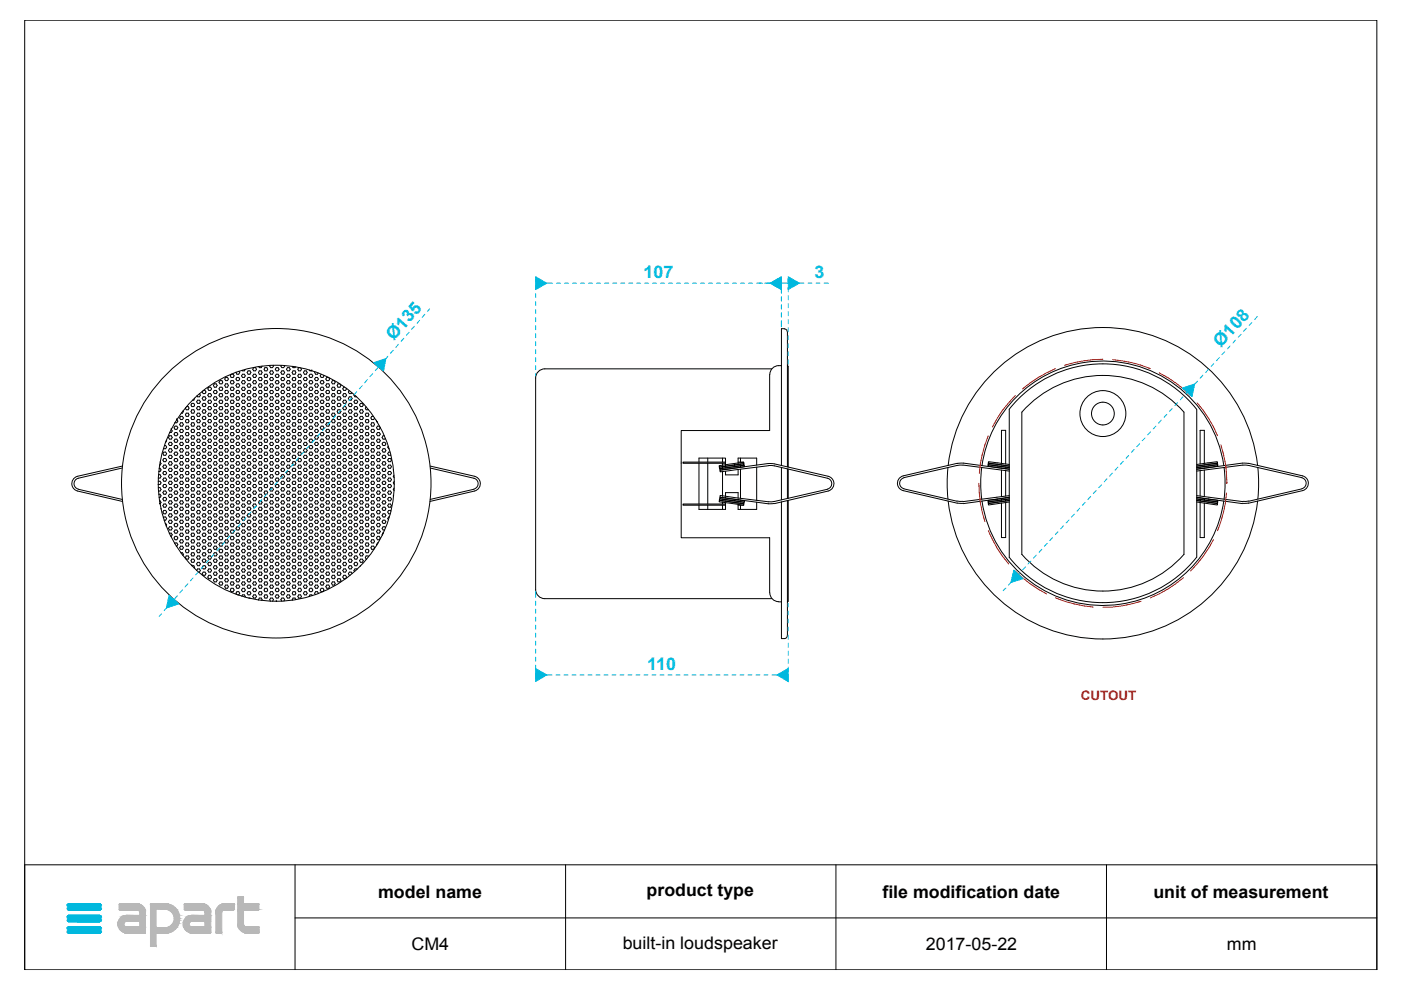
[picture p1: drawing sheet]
<svg xmlns="http://www.w3.org/2000/svg" width="297mm" height="210mm" viewBox="0 0 297 210" stroke-linecap="round" stroke-linejoin="round" font-family="sans-serif">
<defs><g id="words">
<g font-size="3.7" fill="#00c3e4">
<text x="136.4" y="59">107</text>
<text x="172.7" y="59">3</text>
<text x="83.5" y="72.4" transform="rotate(-49 83.5 72.4)">Ø135</text>
<text x="258.9" y="73.7" transform="rotate(-47 258.9 73.7)">Ø108</text>
<text x="137.2" y="142">110</text>
</g>
<g font-size="3.7">
<text x="80.2" y="190.3">model name</text>
<text x="137.1" y="190">product type</text>
<text x="187.1" y="190.3">file modification date</text>
<text x="244.5" y="190.3">unit of measurement</text>
<text x="87.2" y="201.5">CM4</text>
<text x="132" y="201.1">built-in loudspeaker</text>
<text x="196.3" y="201.5">2017-05-22</text>
<text x="260.1" y="201.5">mm</text>
</g>
<text font-size="2.8" fill="#ff2600" x="229.1" y="148.4">CUTOUT</text>
</g></defs>
<g fill="none" stroke="#000" stroke-width=".21">
<path d="M49.1 79.3h.3l.2 .4-.2 .3h-.4l-.2-.3zM50.7 78.7l.1 .3-.2 .3h-.4l-.1-.4M51.4 79.3h.4l.2 .4-.2 .3h-.4l-.2-.3zM52 78.3l-.2 .3-.5-.1M52.6 78.6h.4l.2 .4-.2 .3h-.4l-.2-.3zM53.8 77.9h.4l.2 .4-.2 .3h-.4l-.2-.3zM53.8 79.3h.4l.2 .4-.2 .3h-.4l-.2-.3zM55 78.6h.4l.2 .4-.2 .3h-.4l-.2-.3zM55.6 77.6l-.2 .3h-.4l-.2-.2M56.2 77.9h.4l.2 .4-.2 .3h-.4l-.2-.3zM56.2 79.3h.4l.2 .4-.2 .3h-.4l-.2-.3zM57.4 78.6h.4l.2 .4-.2 .3h-.4l-.2-.3z"/>
<path d="M57.9 77.4l.1 .2-.2 .3h-.4l-.2-.3 .1-.1M58.6 77.9h.4l.2 .4-.2 .3h-.4l-.2-.3zM58.6 79.3h.4l.2 .4-.2 .3h-.4l-.2-.3zM59.6 77.5l-.1 .1 .3 .3h.3l.2-.4M59.8 78.6h.3l.3 .4-.3 .3h-.3l-.3-.3zM60.9 77.9h.4l.2 .4-.2 .3h-.4l-.2-.3zM60.9 79.3h.4l.2 .4-.2 .3h-.4l-.2-.3zM61.9 79l.2 .3h.5l.1-.3-.1-.4h-.5l-.1 .4M62 77.7l.1 .2h.5v-.1M63.3 79.3h.4l.2 .4-.2 .3h-.4l-.2-.3zM63.6 77.9h-.3l-.2 .4 .2 .3h.4l.2-.3-.2-.3M64.5 78.6h.4l.2 .4-.2 .3h-.4l-.2-.3z"/>
<path d="M65.6 78.5l.1 .1h.4M65.7 79.3h.4l.2 .4-.2 .3h-.4l-.2-.3zM66.1 78.6h.1M66.8 78.8l-.1 .2 .2 .3h.4l.2-.2M68.1 79.3l-.2 .4 .2 .3h.4l.2-.4M163.6 78.2h-48.1a1.95 1.95 0 0 0-1.9 2v44.8a1.95 1.95 0 0 0 1.9 1.9h48.1M165.7 77.5a1.99 1.99 0 0 0-2.5 1.9v11.9h-18.8v22.7h18.8v11.7a2.09 2.09 0 0 0 2.5 1.9M166.3 69.7a.59 .59 0 0 1 .6 .6M166.3 69.7h-.6v29M166.9 70.3v28.7M166.9 77.5h.1M167 77.6l.1 .1"/>
<path d="M167.1 77.7v21.3M25.9 99.2l-9.3 2.2a1.19 1.19 0 0 0-.9 1.1 1.19 1.19 0 0 0 .9 1.2M25.9 98.8l-9.5 2.2a1.61 1.61 0 0 0-1.2 1.5 1.61 1.61 0 0 0 1.2 1.6l9.5 2.2M33.7 99.3h.2l.2 .3-.2 .4h-.3M33.9 97.9l.2 .4-.2 .3M34.7 95.9h.4l.2 .3-.2 .3h-.4l-.2-.3zM34.7 97.2h.4l.2 .4-.2 .3h-.4l-.2-.3zM34.7 98.6h.4l.2 .3-.2 .4h-.4l-.2-.4zM34.7 100h.4l.2 .3-.2 .3h-.4l-.2-.3zM34.9 94.5h.2l.2 .3-.2 .3h-.4M35.2 93.3l.1 .1-.2 .4M35.9 92.4h.4l.2 .4-.2 .3h-.4l-.2-.3z"/>
<path d="M35.9 93.8h.4l.2 .3-.2 .4h-.4l-.2-.4zM35.9 95.1h.4l.2 .4-.2 .4h-.4l-.2-.4zM35.9 96.5h.4l.2 .4-.2 .3h-.4l-.2-.3zM35.9 97.9h.4l.2 .4-.2 .3h-.4l-.2-.3zM35.9 99.3h.4l.2 .3-.2 .4h-.4l-.2-.4zM36.3 91h.1M36.3 91l.2 .4-.2 .3h-.3M37.1 90.4h.4l.2 .3-.2 .3h-.4l-.2-.3zM37.1 91.7h.4l.2 .3-.2 .4h-.4l-.2-.4zM37.1 93.1h.4l.2 .3-.2 .4h-.4l-.2-.4zM37.1 94.5h.4l.2 .3-.2 .3h-.4l-.2-.3zM37.1 95.9h.4l.2 .3-.2 .3h-.4l-.2-.3z"/>
<path d="M37.1 97.2h.4l.2 .4-.2 .3h-.4l-.2-.3zM37.1 98.6h.4l.2 .3-.2 .4h-.4l-.2-.4zM37.1 100h.4l.2 .3-.2 .3h-.4l-.2-.3zM37.5 89h.1M37.5 89l.2 .3-.2 .3h-.4M38.3 88.3h.4l.2 .3-.2 .4h-.4l-.2-.4zM38.3 89.6h.4l.2 .4-.2 .4h-.4l-.2-.4zM38.3 91h.4l.2 .4-.2 .3h-.4l-.2-.3zM38.3 92.4h.4l.2 .4-.2 .3h-.4l-.2-.3zM38.3 93.8h.4l.2 .3-.2 .4h-.4l-.2-.4zM38.3 95.1h.4l.2 .4-.2 .4h-.4l-.2-.4zM38.3 96.5h.4l.2 .4-.2 .3h-.4l-.2-.3z"/>
<path d="M38.3 97.9h.4l.2 .4-.2 .3h-.4l-.2-.3zM38.3 99.3h.4l.2 .3-.2 .4h-.4l-.2-.4zM38.8 87.1l.1 .2-.2 .3h-.3M39.5 87.6h.4l.2 .3-.2 .4h-.4l-.2-.4zM39.5 89h.4l.2 .3-.2 .3h-.4l-.2-.3zM39.5 90.4h.4l.2 .3-.2 .3h-.4l-.2-.3zM39.5 91.7h.4l.2 .3-.2 .4h-.4l-.2-.4zM39.5 93.1h.4l.2 .3-.2 .4h-.4l-.2-.4zM39.5 94.5h.4l.2 .3-.2 .3h-.4l-.2-.3zM39.5 95.9h.4l.2 .3-.2 .3h-.4l-.2-.3zM39.5 97.2h.4l.2 .4-.2 .3h-.4l-.2-.3zM39.5 98.6h.4l.2 .3-.2 .4h-.4l-.2-.4z"/>
<path d="M39.5 100h.4l.2 .3-.2 .3h-.4l-.2-.3zM39.5 86.2h.4l.2 .3-.2 .4h-.4l-.2-.4 .1-.1M40.7 85.5h.4l.2 .4-.2 .3h-.4l-.2-.3zM40.7 86.9h.4l.2 .4-.2 .3h-.4l-.2-.3zM40.7 88.3h.4l.2 .3-.2 .4h-.4l-.2-.4zM40.7 89.6h.4l.2 .4-.2 .4h-.4l-.2-.4zM40.7 91h.4l.2 .4-.2 .3h-.4l-.2-.3zM40.7 92.4h.4l.2 .4-.2 .3h-.4l-.2-.3zM40.7 93.8h.4l.2 .3-.2 .4h-.4l-.2-.4zM40.7 95.1h.4l.2 .4-.2 .4h-.4l-.2-.4zM40.7 96.5h.4l.2 .4-.2 .3h-.4l-.2-.3zM40.7 97.9h.4l.2 .4-.2 .3h-.4l-.2-.3z"/>
<path d="M40.7 99.3h.4l.2 .3-.2 .4h-.4l-.2-.4zM41.2 84.4l-.1 .5h-.3M41.9 84.9h.4l.2 .3-.2 .3h-.4l-.2-.3zM41.9 86.2h.4l.2 .3-.2 .4h-.4l-.2-.4zM41.9 87.6h.4l.2 .3-.2 .4h-.4l-.2-.4zM41.9 89h.4l.2 .3-.2 .3h-.4l-.2-.3zM41.9 90.4h.4l.2 .3-.2 .3h-.4l-.2-.3zM41.9 91.7h.4l.2 .3-.2 .4h-.4l-.2-.4zM41.9 93.1h.4l.2 .3-.2 .4h-.4l-.2-.4zM41.9 94.5h.4l.2 .3-.2 .3h-.4l-.2-.3zM41.9 95.9h.4l.2 .3-.2 .3h-.4l-.2-.3zM41.9 97.2h.4l.2 .4-.2 .3h-.4l-.2-.3z"/>
<path d="M41.9 98.6h.4l.2 .3-.2 .4h-.4l-.2-.4zM41.9 100h.4l.2 .3-.2 .3h-.4l-.2-.3zM42.3 83.5l.2 .3-.2 .3h-.4l-.1-.2M43.1 84.1h.4l.2 .4-.2 .4h-.4l-.2-.4zM43.1 85.5h.4l.2 .4-.2 .3h-.4l-.2-.3zM43.1 86.9h.4l.2 .4-.2 .3h-.4l-.2-.3zM43.1 88.3h.4l.2 .3-.2 .4h-.4l-.2-.4zM43.1 89.6h.4l.2 .4-.2 .4h-.4l-.2-.4zM43.1 91h.4l.2 .4-.2 .3h-.4l-.2-.3zM43.1 92.4h.4l.2 .4-.2 .3h-.4l-.2-.3zM43.1 93.8h.4l.2 .3-.2 .4h-.4l-.2-.4zM43.1 95.1h.4l.2 .4-.2 .4h-.4l-.2-.4z"/>
<path d="M43.1 96.5h.4l.2 .4-.2 .3h-.4l-.2-.3zM43.1 97.9h.4l.2 .4-.2 .3h-.4l-.2-.3zM43.1 99.3h.4l.2 .3-.2 .4h-.4l-.2-.4zM43.1 82.8h.4l.2 .3-.2 .4h-.4l-.2-.4 .1-.2M44.3 82.1h.3l.3 .3-.3 .4h-.3l-.2-.4zM44.3 83.5h.3l.3 .3-.3 .3h-.3l-.2-.3zM44.3 84.9h.3l.3 .3-.3 .3h-.3l-.2-.3zM44.3 86.2h.3l.3 .3-.3 .4h-.3l-.2-.4zM44.3 87.6h.3l.3 .3-.3 .4h-.3l-.2-.4zM44.3 89h.3l.3 .3-.3 .3h-.3l-.2-.3zM44.3 90.4h.3l.3 .3-.3 .3h-.3l-.2-.3zM44.3 91.7h.3l.3 .3-.3 .4h-.3l-.2-.4z"/>
<path d="M44.3 93.1h.3l.3 .3-.3 .4h-.3l-.2-.4zM44.3 94.5h.3l.3 .3-.3 .3h-.3l-.2-.3zM44.3 95.9h.3l.3 .3-.3 .3h-.3l-.2-.3zM44.3 97.2h.3l.3 .4-.3 .3h-.3l-.2-.3zM44.3 98.6h.3l.3 .3-.3 .4h-.3l-.2-.4zM44.3 100h.3l.3 .3-.3 .3h-.3l-.2-.3zM45.5 81.4h.3l.2 .3-.2 .4h-.3l-.3-.4zM45.5 82.8h.3l.2 .3-.2 .4h-.3l-.3-.4zM45.5 84.1h.3l.2 .4-.2 .4h-.3l-.3-.4zM45.5 85.5h.3l.2 .4-.2 .3h-.3l-.3-.3zM45.5 86.9h.3l.2 .4-.2 .3h-.3l-.3-.3zM45.5 88.3h.3l.2 .3-.2 .4h-.3l-.3-.4z"/>
<path d="M45.5 89.6h.3l.2 .4-.2 .4h-.3l-.3-.4zM45.5 91h.3l.2 .4-.2 .3h-.3l-.3-.3zM45.5 92.4h.3l.2 .4-.2 .3h-.3l-.3-.3zM45.5 93.8h.3l.2 .3-.2 .4h-.3l-.3-.4zM45.5 95.1h.3l.2 .4-.2 .4h-.3l-.3-.4zM45.5 96.5h.3l.2 .4-.2 .3h-.3l-.3-.3zM45.5 97.9h.3l.2 .4-.2 .3h-.3l-.3-.3zM45.5 99.3h.3l.2 .3-.2 .4h-.3l-.3-.4zM46.6 80.7h.5l.1 .3-.1 .4h-.5l-.2-.4zM46.6 82.1h.5l.1 .3-.1 .4h-.5l-.2-.4zM46.6 83.5h.5l.1 .3-.1 .3h-.5l-.2-.3zM46.6 84.9h.5l.1 .3-.1 .3h-.5l-.2-.3z"/>
<path d="M46.6 86.2h.5l.1 .3-.1 .4h-.5l-.2-.4zM46.6 87.6h.5l.1 .3-.1 .4h-.5l-.2-.4zM46.6 89h.5l.1 .3-.1 .3h-.5l-.2-.3zM46.6 90.4h.5l.1 .3-.1 .3h-.5l-.2-.3zM46.6 91.7h.5l.1 .3-.1 .4h-.5l-.2-.4zM46.6 93.1h.5l.1 .3-.1 .4h-.5l-.2-.4zM46.6 94.5h.5l.1 .3-.1 .3h-.5l-.2-.3zM46.6 95.9h.5l.1 .3-.1 .3h-.5l-.2-.3zM46.6 97.2h.5l.1 .4-.1 .3h-.5l-.2-.3zM46.6 98.6h.5l.1 .3-.1 .4h-.5l-.2-.4zM46.6 100h.5l.1 .3-.1 .3h-.5l-.2-.3zM47.8 80h.4l.2 .4-.2 .3h-.4l-.1-.3z"/>
<path d="M47.8 81.4h.4l.2 .3-.2 .4h-.4l-.1-.4zM47.8 82.8h.4l.2 .3-.2 .4h-.4l-.1-.4zM47.8 84.1h.4l.2 .4-.2 .4h-.4l-.1-.4zM47.8 85.5h.4l.2 .4-.2 .3h-.4l-.1-.3zM47.8 86.9h.4l.2 .4-.2 .3h-.4l-.1-.3zM47.8 88.3h.4l.2 .3-.2 .4h-.4l-.1-.4zM47.8 89.6h.4l.2 .4-.2 .4h-.4l-.1-.4zM47.8 91h.4l.2 .4-.2 .3h-.4l-.1-.3zM47.8 92.4h.4l.2 .4-.2 .3h-.4l-.1-.3zM47.8 93.8h.4l.2 .3-.2 .4h-.4l-.1-.4zM47.8 95.1h.4l.2 .4-.2 .4h-.4l-.1-.4zM47.8 96.5h.4l.2 .4-.2 .3h-.4l-.1-.3z"/>
<path d="M47.8 97.9h.4l.2 .4-.2 .3h-.4l-.1-.3zM47.8 99.3h.4l.2 .3-.2 .4h-.4l-.1-.4zM49 80.7h.4l.2 .3-.2 .4h-.4l-.2-.4zM49 82.1h.4l.2 .3-.2 .4h-.4l-.2-.4zM49 83.5h.4l.2 .3-.2 .3h-.4l-.2-.3zM49 84.9h.4l.2 .3-.2 .3h-.4l-.2-.3zM49 86.2h.4l.2 .3-.2 .4h-.4l-.2-.4zM49 87.6h.4l.2 .3-.2 .4h-.4l-.2-.4zM49 89h.4l.2 .3-.2 .3h-.4l-.2-.3zM49 90.4h.4l.2 .3-.2 .3h-.4l-.2-.3zM49 91.7h.4l.2 .3-.2 .4h-.4l-.2-.4zM49 93.1h.4l.2 .3-.2 .4h-.4l-.2-.4z"/>
<path d="M49 94.5h.4l.2 .3-.2 .3h-.4l-.2-.3zM49 95.9h.4l.2 .3-.2 .3h-.4l-.2-.3zM49 97.2h.4l.2 .4-.2 .3h-.4l-.2-.3zM49 98.6h.4l.2 .3-.2 .4h-.4l-.2-.4zM49 100h.4l.2 .3-.2 .3h-.4l-.2-.3zM50.2 80h.4l.2 .4-.2 .3h-.4l-.2-.3zM50.2 81.4h.4l.2 .3-.2 .4h-.4l-.2-.4zM50.2 82.8h.4l.2 .3-.2 .4h-.4l-.2-.4zM50.2 84.1h.4l.2 .4-.2 .4h-.4l-.2-.4zM50.2 85.5h.4l.2 .4-.2 .3h-.4l-.2-.3zM50.2 86.9h.4l.2 .4-.2 .3h-.4l-.2-.3zM50.2 88.3h.4l.2 .3-.2 .4h-.4l-.2-.4z"/>
<path d="M50.2 89.6h.4l.2 .4-.2 .4h-.4l-.2-.4zM50.2 91h.4l.2 .4-.2 .3h-.4l-.2-.3zM50.2 92.4h.4l.2 .4-.2 .3h-.4l-.2-.3zM50.2 93.8h.4l.2 .3-.2 .4h-.4l-.2-.4zM50.2 95.1h.4l.2 .4-.2 .4h-.4l-.2-.4zM50.2 96.5h.4l.2 .4-.2 .3h-.4l-.2-.3zM50.2 97.9h.4l.2 .4-.2 .3h-.4l-.2-.3zM50.2 99.3h.4l.2 .3-.2 .4h-.4l-.2-.4zM51.4 80.7h.4l.2 .3-.2 .4h-.4l-.2-.4zM51.4 82.1h.4l.2 .3-.2 .4h-.4l-.2-.4zM51.4 83.5h.4l.2 .3-.2 .3h-.4l-.2-.3zM51.4 84.9h.4l.2 .3-.2 .3h-.4l-.2-.3z"/>
<path d="M51.4 86.2h.4l.2 .3-.2 .4h-.4l-.2-.4zM51.4 87.6h.4l.2 .3-.2 .4h-.4l-.2-.4zM51.4 89h.4l.2 .3-.2 .3h-.4l-.2-.3zM51.4 90.4h.4l.2 .3-.2 .3h-.4l-.2-.3zM51.4 91.7h.4l.2 .3-.2 .4h-.4l-.2-.4zM51.4 93.1h.4l.2 .3-.2 .4h-.4l-.2-.4zM51.4 94.5h.4l.2 .3-.2 .3h-.4l-.2-.3zM51.4 95.9h.4l.2 .3-.2 .3h-.4l-.2-.3zM51.4 97.2h.4l.2 .4-.2 .3h-.4l-.2-.3zM51.4 98.6h.4l.2 .3-.2 .4h-.4l-.2-.4zM51.4 100h.4l.2 .3-.2 .3h-.4l-.2-.3zM52.6 80h.4l.2 .4-.2 .3h-.4l-.2-.3z"/>
<path d="M52.6 81.4h.4l.2 .3-.2 .4h-.4l-.2-.4zM52.6 82.8h.4l.2 .3-.2 .4h-.4l-.2-.4zM52.6 84.1h.4l.2 .4-.2 .4h-.4l-.2-.4zM52.6 85.5h.4l.2 .4-.2 .3h-.4l-.2-.3zM52.6 86.9h.4l.2 .4-.2 .3h-.4l-.2-.3zM52.6 88.3h.4l.2 .3-.2 .4h-.4l-.2-.4zM52.6 89.6h.4l.2 .4-.2 .4h-.4l-.2-.4zM52.6 91h.4l.2 .4-.2 .3h-.4l-.2-.3zM52.6 92.4h.4l.2 .4-.2 .3h-.4l-.2-.3zM52.6 93.8h.4l.2 .3-.2 .4h-.4l-.2-.4zM52.6 95.1h.4l.2 .4-.2 .4h-.4l-.2-.4zM52.6 96.5h.4l.2 .4-.2 .3h-.4l-.2-.3z"/>
<path d="M52.6 97.9h.4l.2 .4-.2 .3h-.4l-.2-.3zM52.6 99.3h.4l.2 .3-.2 .4h-.4l-.2-.4zM53.8 80.7h.4l.2 .3-.2 .4h-.4l-.2-.4zM53.8 82.1h.4l.2 .3-.2 .4h-.4l-.2-.4zM53.8 83.5h.4l.2 .3-.2 .3h-.4l-.2-.3zM53.8 84.9h.4l.2 .3-.2 .3h-.4l-.2-.3zM53.8 86.2h.4l.2 .3-.2 .4h-.4l-.2-.4zM53.8 87.6h.4l.2 .3-.2 .4h-.4l-.2-.4zM53.8 89h.4l.2 .3-.2 .3h-.4l-.2-.3zM53.8 90.4h.4l.2 .3-.2 .3h-.4l-.2-.3zM53.8 91.7h.4l.2 .3-.2 .4h-.4l-.2-.4zM53.8 93.1h.4l.2 .3-.2 .4h-.4l-.2-.4z"/>
<path d="M53.8 94.5h.4l.2 .3-.2 .3h-.4l-.2-.3zM53.8 95.9h.4l.2 .3-.2 .3h-.4l-.2-.3zM53.8 97.2h.4l.2 .4-.2 .3h-.4l-.2-.3zM53.8 98.6h.4l.2 .3-.2 .4h-.4l-.2-.4zM53.8 100h.4l.2 .3-.2 .3h-.4l-.2-.3zM55 80h.4l.2 .4-.2 .3h-.4l-.2-.3zM55 81.4h.4l.2 .3-.2 .4h-.4l-.2-.4zM55 82.8h.4l.2 .3-.2 .4h-.4l-.2-.4zM55 84.1h.4l.2 .4-.2 .4h-.4l-.2-.4zM55 85.5h.4l.2 .4-.2 .3h-.4l-.2-.3zM55 86.9h.4l.2 .4-.2 .3h-.4l-.2-.3zM55 88.3h.4l.2 .3-.2 .4h-.4l-.2-.4z"/>
<path d="M55 89.6h.4l.2 .4-.2 .4h-.4l-.2-.4zM55 91h.4l.2 .4-.2 .3h-.4l-.2-.3zM55 92.4h.4l.2 .4-.2 .3h-.4l-.2-.3zM55 93.8h.4l.2 .3-.2 .4h-.4l-.2-.4zM55 95.1h.4l.2 .4-.2 .4h-.4l-.2-.4zM55 96.5h.4l.2 .4-.2 .3h-.4l-.2-.3zM55 97.9h.4l.2 .4-.2 .3h-.4l-.2-.3zM55 99.3h.4l.2 .3-.2 .4h-.4l-.2-.4zM56.2 80.7h.4l.2 .3-.2 .4h-.4l-.2-.4zM56.2 82.1h.4l.2 .3-.2 .4h-.4l-.2-.4zM56.2 83.5h.4l.2 .3-.2 .3h-.4l-.2-.3zM56.2 84.9h.4l.2 .3-.2 .3h-.4l-.2-.3z"/>
<path d="M56.2 86.2h.4l.2 .3-.2 .4h-.4l-.2-.4zM56.2 87.6h.4l.2 .3-.2 .4h-.4l-.2-.4zM56.2 89h.4l.2 .3-.2 .3h-.4l-.2-.3zM56.2 90.4h.4l.2 .3-.2 .3h-.4l-.2-.3zM56.2 91.7h.4l.2 .3-.2 .4h-.4l-.2-.4zM56.2 93.1h.4l.2 .3-.2 .4h-.4l-.2-.4zM56.2 94.5h.4l.2 .3-.2 .3h-.4l-.2-.3zM56.2 95.9h.4l.2 .3-.2 .3h-.4l-.2-.3zM56.2 97.2h.4l.2 .4-.2 .3h-.4l-.2-.3zM56.2 98.6h.4l.2 .3-.2 .4h-.4l-.2-.4zM56.2 100h.4l.2 .3-.2 .3h-.4l-.2-.3zM57.4 80h.4l.2 .4-.2 .3h-.4l-.2-.3z"/>
<path d="M57.4 81.4h.4l.2 .3-.2 .4h-.4l-.2-.4zM57.4 82.8h.4l.2 .3-.2 .4h-.4l-.2-.4zM57.4 84.1h.4l.2 .4-.2 .4h-.4l-.2-.4zM57.4 85.5h.4l.2 .4-.2 .3h-.4l-.2-.3zM57.4 86.9h.4l.2 .4-.2 .3h-.4l-.2-.3zM57.4 88.3h.4l.2 .3-.2 .4h-.4l-.2-.4zM57.4 89.6h.4l.2 .4-.2 .4h-.4l-.2-.4zM57.4 91h.4l.2 .4-.2 .3h-.4l-.2-.3zM57.4 92.4h.4l.2 .4-.2 .3h-.4l-.2-.3zM57.4 93.8h.4l.2 .3-.2 .4h-.4l-.2-.4zM57.4 95.1h.4l.2 .4-.2 .4h-.4l-.2-.4zM57.4 96.5h.4l.2 .4-.2 .3h-.4l-.2-.3z"/>
<path d="M57.4 97.9h.4l.2 .4-.2 .3h-.4l-.2-.3zM57.4 99.3h.4l.2 .3-.2 .4h-.4l-.2-.4zM58.6 80.7h.4l.2 .3-.2 .4h-.4l-.2-.4zM58.6 82.1h.4l.2 .3-.2 .4h-.4l-.2-.4zM58.6 83.5h.4l.2 .3-.2 .3h-.4l-.2-.3zM58.6 84.9h.4l.2 .3-.2 .3h-.4l-.2-.3zM58.6 86.2h.4l.2 .3-.2 .4h-.4l-.2-.4zM58.6 87.6h.4l.2 .3-.2 .4h-.4l-.2-.4zM58.6 89h.4l.2 .3-.2 .3h-.4l-.2-.3zM58.6 90.4h.4l.2 .3-.2 .3h-.4l-.2-.3zM58.6 91.7h.4l.2 .3-.2 .4h-.4l-.2-.4zM58.6 93.1h.4l.2 .3-.2 .4h-.4l-.2-.4z"/>
<path d="M58.6 94.5h.4l.2 .3-.2 .3h-.4l-.2-.3zM58.6 95.9h.4l.2 .3-.2 .3h-.4l-.2-.3zM58.6 97.2h.4l.2 .4-.2 .3h-.4l-.2-.3zM58.6 98.6h.4l.2 .3-.2 .4h-.4l-.2-.4zM58.6 100h.4l.2 .3-.2 .3h-.4l-.2-.3zM59.8 80h.3l.3 .4-.3 .3h-.3l-.3-.3zM59.8 81.4h.3l.3 .3-.3 .4h-.3l-.3-.4zM59.8 82.8h.3l.3 .3-.3 .4h-.3l-.3-.4zM59.8 84.1h.3l.3 .4-.3 .4h-.3l-.3-.4zM59.8 85.5h.3l.3 .4-.3 .3h-.3l-.3-.3zM59.8 86.9h.3l.3 .4-.3 .3h-.3l-.3-.3zM59.8 88.3h.3l.3 .3-.3 .4h-.3l-.3-.4z"/>
<path d="M59.8 89.6h.3l.3 .4-.3 .4h-.3l-.3-.4zM59.8 91h.3l.3 .4-.3 .3h-.3l-.3-.3zM59.8 92.4h.3l.3 .4-.3 .3h-.3l-.3-.3zM59.8 93.8h.3l.3 .3-.3 .4h-.3l-.3-.4zM59.8 95.1h.3l.3 .4-.3 .4h-.3l-.3-.4zM59.8 96.5h.3l.3 .4-.3 .3h-.3l-.3-.3zM59.8 97.9h.3l.3 .4-.3 .3h-.3l-.3-.3zM59.8 99.3h.3l.3 .3-.3 .4h-.3l-.3-.4zM60.9 80.7h.4l.2 .3-.2 .4h-.4l-.2-.4zM60.9 82.1h.4l.2 .3-.2 .4h-.4l-.2-.4zM60.9 83.5h.4l.2 .3-.2 .3h-.4l-.2-.3zM60.9 84.9h.4l.2 .3-.2 .3h-.4l-.2-.3z"/>
<path d="M60.9 86.2h.4l.2 .3-.2 .4h-.4l-.2-.4zM60.9 87.6h.4l.2 .3-.2 .4h-.4l-.2-.4zM60.9 89h.4l.2 .3-.2 .3h-.4l-.2-.3zM60.9 90.4h.4l.2 .3-.2 .3h-.4l-.2-.3zM60.9 91.7h.4l.2 .3-.2 .4h-.4l-.2-.4zM60.9 93.1h.4l.2 .3-.2 .4h-.4l-.2-.4zM60.9 94.5h.4l.2 .3-.2 .3h-.4l-.2-.3zM60.9 95.9h.4l.2 .3-.2 .3h-.4l-.2-.3zM60.9 97.2h.4l.2 .4-.2 .3h-.4l-.2-.3zM60.9 98.6h.4l.2 .3-.2 .4h-.4l-.2-.4zM60.9 100h.4l.2 .3-.2 .3h-.4l-.2-.3zM61.9 80.4l.2 .3h.5l.1-.3-.1-.4h-.5l-.1 .4"/>
<path d="M61.9 81.7l.2 .4h.5l.1-.4-.1-.3h-.5l-.1 .3M61.9 83.1l.2 .4h.5l.1-.4-.1-.3h-.5l-.1 .3M61.9 84.5l.2 .4h.5l.1-.4-.1-.4h-.5l-.1 .4M61.9 85.9l.2 .3h.5l.1-.3-.1-.4h-.5l-.1 .4M61.9 87.3l.2 .3h.5l.1-.3-.1-.4h-.5l-.1 .4M61.9 88.6l.2 .4h.5l.1-.4-.1-.3h-.5l-.1 .3M61.9 90l.2 .4h.5l.1-.4-.1-.4h-.5l-.1 .4M61.9 91.4l.2 .3h.5l.1-.3-.1-.4h-.5l-.1 .4M61.9 92.8l.2 .3h.5l.1-.3-.1-.4h-.5l-.1 .4M61.9 94.1l.2 .4h.5l.1-.4-.1-.3h-.5l-.1 .3M61.9 95.5l.2 .4h.5l.1-.4-.1-.4h-.5l-.1 .4M61.9 96.9l.2 .3h.5l.1-.3-.1-.4h-.5l-.1 .4"/>
<path d="M61.9 98.3l.2 .3h.5l.1-.3-.1-.4h-.5l-.1 .4M61.9 99.6l.2 .4h.5l.1-.4-.1-.3h-.5l-.1 .3M63.3 80.7h.4l.2 .3-.2 .4h-.4l-.2-.4zM63.3 82.1h.4l.2 .3-.2 .4h-.4l-.2-.4zM63.3 83.5h.4l.2 .3-.2 .3h-.4l-.2-.3zM63.3 84.9h.4l.2 .3-.2 .3h-.4l-.2-.3zM63.3 86.2h.4l.2 .3-.2 .4h-.4l-.2-.4zM63.3 87.6h.4l.2 .3-.2 .4h-.4l-.2-.4zM63.3 89h.4l.2 .3-.2 .3h-.4l-.2-.3zM63.3 90.4h.4l.2 .3-.2 .3h-.4l-.2-.3zM63.3 91.7h.4l.2 .3-.2 .4h-.4l-.2-.4zM63.3 93.1h.4l.2 .3-.2 .4h-.4l-.2-.4z"/>
<path d="M63.3 94.5h.4l.2 .3-.2 .3h-.4l-.2-.3zM63.3 95.9h.4l.2 .3-.2 .3h-.4l-.2-.3zM63.3 97.2h.4l.2 .4-.2 .3h-.4l-.2-.3zM63.3 98.6h.4l.2 .3-.2 .4h-.4l-.2-.4zM63.3 100h.4l.2 .3-.2 .3h-.4l-.2-.3zM64.5 80h.4l.2 .4-.2 .3h-.4l-.2-.3zM64.5 81.4h.4l.2 .3-.2 .4h-.4l-.2-.4zM64.5 82.8h.4l.2 .3-.2 .4h-.4l-.2-.4zM64.5 84.1h.4l.2 .4-.2 .4h-.4l-.2-.4zM64.5 85.5h.4l.2 .4-.2 .3h-.4l-.2-.3zM64.5 86.9h.4l.2 .4-.2 .3h-.4l-.2-.3zM64.5 88.3h.4l.2 .3-.2 .4h-.4l-.2-.4z"/>
<path d="M64.5 89.6h.4l.2 .4-.2 .4h-.4l-.2-.4zM64.5 91h.4l.2 .4-.2 .3h-.4l-.2-.3zM64.5 92.4h.4l.2 .4-.2 .3h-.4l-.2-.3zM64.5 93.8h.4l.2 .3-.2 .4h-.4l-.2-.4zM64.5 95.1h.4l.2 .4-.2 .4h-.4l-.2-.4zM64.5 96.5h.4l.2 .4-.2 .3h-.4l-.2-.3zM64.5 97.9h.4l.2 .4-.2 .3h-.4l-.2-.3zM64.5 99.3h.4l.2 .3-.2 .4h-.4l-.2-.4zM65.7 80.7h.4l.2 .3-.2 .4h-.4l-.2-.4zM65.7 82.1h.4l.2 .3-.2 .4h-.4l-.2-.4zM65.7 83.5h.4l.2 .3-.2 .3h-.4l-.2-.3zM65.7 84.9h.4l.2 .3-.2 .3h-.4l-.2-.3z"/>
<path d="M65.7 86.2h.4l.2 .3-.2 .4h-.4l-.2-.4zM65.7 87.6h.4l.2 .3-.2 .4h-.4l-.2-.4zM65.7 89h.4l.2 .3-.2 .3h-.4l-.2-.3zM65.7 90.4h.4l.2 .3-.2 .3h-.4l-.2-.3zM65.7 91.7h.4l.2 .3-.2 .4h-.4l-.2-.4zM65.7 93.1h.4l.2 .3-.2 .4h-.4l-.2-.4zM65.7 94.5h.4l.2 .3-.2 .3h-.4l-.2-.3zM65.7 95.9h.4l.2 .3-.2 .3h-.4l-.2-.3zM65.7 97.2h.4l.2 .4-.2 .3h-.4l-.2-.3zM65.7 98.6h.4l.2 .3-.2 .4h-.4l-.2-.4zM65.7 100h.4l.2 .3-.2 .3h-.4l-.2-.3zM66.9 80h.4l.2 .4-.2 .3h-.4l-.2-.3z"/>
<path d="M66.9 81.4h.4l.2 .3-.2 .4h-.4l-.2-.4zM66.9 82.8h.4l.2 .3-.2 .4h-.4l-.2-.4zM66.9 84.1h.4l.2 .4-.2 .4h-.4l-.2-.4zM66.9 85.5h.4l.2 .4-.2 .3h-.4l-.2-.3zM66.9 86.9h.4l.2 .4-.2 .3h-.4l-.2-.3zM66.9 88.3h.4l.2 .3-.2 .4h-.4l-.2-.4zM66.9 89.6h.4l.2 .4-.2 .4h-.4l-.2-.4zM66.9 91h.4l.2 .4-.2 .3h-.4l-.2-.3zM66.9 92.4h.4l.2 .4-.2 .3h-.4l-.2-.3zM66.9 93.8h.4l.2 .3-.2 .4h-.4l-.2-.4zM66.9 95.1h.4l.2 .4-.2 .4h-.4l-.2-.4zM66.9 96.5h.4l.2 .4-.2 .3h-.4l-.2-.3z"/>
<path d="M66.9 97.9h.4l.2 .4-.2 .3h-.4l-.2-.3zM66.9 99.3h.4l.2 .3-.2 .4h-.4l-.2-.4zM68.1 80.7h.4l.2 .3-.2 .4h-.4l-.2-.4zM68.1 82.1h.4l.2 .3-.2 .4h-.4l-.2-.4zM68.1 83.5h.4l.2 .3-.2 .3h-.4l-.2-.3zM68.1 84.9h.4l.2 .3-.2 .3h-.4l-.2-.3zM68.1 86.2h.4l.2 .3-.2 .4h-.4l-.2-.4zM68.1 87.6h.4l.2 .3-.2 .4h-.4l-.2-.4zM68.1 89h.4l.2 .3-.2 .3h-.4l-.2-.3zM68.1 90.4h.4l.2 .3-.2 .3h-.4l-.2-.3zM68.1 91.7h.4l.2 .3-.2 .4h-.4l-.2-.4zM68.1 93.1h.4l.2 .3-.2 .4h-.4l-.2-.4z"/>
<path d="M68.1 94.5h.4l.2 .3-.2 .3h-.4l-.2-.3zM68.1 95.9h.4l.2 .3-.2 .3h-.4l-.2-.3zM68.1 97.2h.4l.2 .4-.2 .3h-.4l-.2-.3zM68.1 98.6h.4l.2 .3-.2 .4h-.4l-.2-.4zM68.1 100h.4l.2 .3-.2 .3h-.4l-.2-.3zM69.3 81.4h.4l.2 .3-.2 .4h-.4l-.2-.4zM69.3 82.8h.4l.2 .3-.2 .4h-.4l-.2-.4zM69.3 84.1h.4l.2 .4-.2 .4h-.4l-.2-.4zM69.3 85.5h.4l.2 .4-.2 .3h-.4l-.2-.3zM69.3 86.9h.4l.2 .4-.2 .3h-.4l-.2-.3zM69.3 88.3h.4l.2 .3-.2 .4h-.4l-.2-.4zM69.3 89.6h.4l.2 .4-.2 .4h-.4l-.2-.4z"/>
<path d="M69.3 91h.4l.2 .4-.2 .3h-.4l-.2-.3zM69.3 92.4h.4l.2 .4-.2 .3h-.4l-.2-.3zM69.3 93.8h.4l.2 .3-.2 .4h-.4l-.2-.4zM69.3 95.1h.4l.2 .4-.2 .4h-.4l-.2-.4zM69.3 96.5h.4l.2 .4-.2 .3h-.4l-.2-.3zM69.3 97.9h.4l.2 .4-.2 .3h-.4l-.2-.3zM69.3 99.3h.4l.2 .3-.2 .4h-.4l-.2-.4zM69.6 80h-.3l-.2 .4 .2 .3h.4l.2-.3-.2-.3M70.5 80.7h.4l.2 .3-.2 .4h-.4l-.2-.4zM70.5 82.1h.4l.2 .3-.2 .4h-.4l-.2-.4zM70.5 83.5h.4l.2 .3-.2 .3h-.4l-.2-.3zM70.5 84.9h.4l.2 .3-.2 .3h-.4l-.2-.3z"/>
<path d="M70.5 86.2h.4l.2 .3-.2 .4h-.4l-.2-.4zM70.5 87.6h.4l.2 .3-.2 .4h-.4l-.2-.4zM70.5 89h.4l.2 .3-.2 .3h-.4l-.2-.3zM70.5 90.4h.4l.2 .3-.2 .3h-.4l-.2-.3zM70.5 91.7h.4l.2 .3-.2 .4h-.4l-.2-.4zM70.5 93.1h.4l.2 .3-.2 .4h-.4l-.2-.4zM70.5 94.5h.4l.2 .3-.2 .3h-.4l-.2-.3zM70.5 95.9h.4l.2 .3-.2 .3h-.4l-.2-.3zM70.5 97.2h.4l.2 .4-.2 .3h-.4l-.2-.3zM70.5 98.6h.4l.2 .3-.2 .4h-.4l-.2-.4zM70.5 100h.4l.2 .3-.2 .3h-.4l-.2-.3zM71.7 82.8h.4l.2 .3-.2 .4h-.4l-.2-.4z"/>
<path d="M71.7 84.1h.4l.2 .4-.2 .4h-.4l-.2-.4zM71.7 85.5h.4l.2 .4-.2 .3h-.4l-.2-.3zM71.7 86.9h.4l.2 .4-.2 .3h-.4l-.2-.3zM71.7 88.3h.4l.2 .3-.2 .4h-.4l-.2-.4zM71.7 89.6h.4l.2 .4-.2 .4h-.4l-.2-.4zM71.7 91h.4l.2 .4-.2 .3h-.4l-.2-.3zM71.7 92.4h.4l.2 .4-.2 .3h-.4l-.2-.3zM71.7 93.8h.4l.2 .3-.2 .4h-.4l-.2-.4zM71.7 95.1h.4l.2 .4-.2 .4h-.4l-.2-.4zM71.7 96.5h.4l.2 .4-.2 .3h-.4l-.2-.3zM71.7 97.9h.4l.2 .4-.2 .3h-.4l-.2-.3zM71.7 99.3h.4l.2 .3-.2 .4h-.4l-.2-.4z"/>
<path d="M72 81.4h-.3l-.2 .3 .2 .4h.4l.2-.4-.2-.3M72.9 83.5h.4l.2 .3-.2 .3h-.4l-.2-.3zM72.9 84.9h.4l.2 .3-.2 .3h-.4l-.2-.3zM72.9 86.2h.4l.2 .3-.2 .4h-.4l-.2-.4zM72.9 87.6h.4l.2 .3-.2 .4h-.4l-.2-.4zM72.9 89h.4l.2 .3-.2 .3h-.4l-.2-.3zM72.9 90.4h.4l.2 .3-.2 .3h-.4l-.2-.3zM72.9 91.7h.4l.2 .3-.2 .4h-.4l-.2-.4zM72.9 93.1h.4l.2 .3-.2 .4h-.4l-.2-.4zM72.9 94.5h.4l.2 .3-.2 .3h-.4l-.2-.3zM72.9 95.9h.4l.2 .3-.2 .3h-.4l-.2-.3zM72.9 97.2h.4l.2 .4-.2 .3h-.4l-.2-.3z"/>
<path d="M72.9 98.6h.4l.2 .3-.2 .4h-.4l-.2-.4zM72.9 100h.4l.2 .3-.2 .3h-.4l-.2-.3zM73.1 82.1h-.2l-.2 .3 .2 .4h.4l.2-.4-.1-.1M74 82.8l-.1 .3 .2 .4h.4l.1-.3M74.1 84.1h.4l.2 .4-.2 .4h-.4l-.2-.4zM74.1 85.5h.4l.2 .4-.2 .3h-.4l-.2-.3zM74.1 86.9h.4l.2 .4-.2 .3h-.4l-.2-.3zM74.1 88.3h.4l.2 .3-.2 .4h-.4l-.2-.4zM74.1 89.6h.4l.2 .4-.2 .4h-.4l-.2-.4zM74.1 91h.4l.2 .4-.2 .3h-.4l-.2-.3zM74.1 92.4h.4l.2 .4-.2 .3h-.4l-.2-.3zM74.1 93.8h.4l.2 .3-.2 .4h-.4l-.2-.4z"/>
<path d="M74.1 95.1h.4l.2 .4-.2 .4h-.4l-.2-.4zM74.1 96.5h.4l.2 .4-.2 .3h-.4l-.2-.3zM74.1 97.9h.4l.2 .4-.2 .3h-.4l-.2-.3zM74.1 99.3h.4l.2 .3-.2 .4h-.4l-.2-.4zM75.1 83.7l.2 .4h.3M75.3 84.9h.3l.2 .3-.2 .3h-.3l-.3-.3zM75.3 86.2h.3l.2 .3-.2 .4h-.3l-.3-.4zM75.3 87.6h.3l.2 .3-.2 .4h-.3l-.3-.4zM75.3 89h.3l.2 .3-.2 .3h-.3l-.3-.3zM75.3 90.4h.3l.2 .3-.2 .3h-.3l-.3-.3zM75.3 91.7h.3l.2 .3-.2 .4h-.3l-.3-.4zM75.3 93.1h.3l.2 .3-.2 .4h-.3l-.3-.4z"/>
<path d="M75.3 94.5h.3l.2 .3-.2 .3h-.3l-.3-.3zM75.3 95.9h.3l.2 .3-.2 .3h-.3l-.3-.3zM75.3 97.2h.3l.2 .4-.2 .3h-.3l-.3-.3zM75.3 98.6h.3l.2 .3-.2 .4h-.3l-.3-.4zM75.3 100h.3l.2 .3-.2 .3h-.3l-.3-.3zM76.4 85.5h.4l.2 .4-.2 .3h-.4l-.2-.3zM76.4 86.9h.4l.2 .4-.2 .3h-.4l-.2-.3zM76.4 88.3h.4l.2 .3-.2 .4h-.4l-.2-.4zM76.4 89.6h.4l.2 .4-.2 .4h-.4l-.2-.4zM76.4 91h.4l.2 .4-.2 .3h-.4l-.2-.3zM76.4 92.4h.4l.2 .4-.2 .3h-.4l-.2-.3zM76.4 93.8h.4l.2 .3-.2 .4h-.4l-.2-.4z"/>
<path d="M76.4 95.1h.4l.2 .4-.2 .4h-.4l-.2-.4zM76.4 96.5h.4l.2 .4-.2 .3h-.4l-.2-.3zM76.4 97.9h.4l.2 .4-.2 .3h-.4l-.2-.3zM76.4 99.3h.4l.2 .3-.2 .4h-.4l-.2-.4zM77.6 86.2l-.1 .3 .1 .4 .5-.1M77.6 87.6h.4l.2 .3-.2 .4h-.4l-.1-.4zM77.6 89h.4l.2 .3-.2 .3h-.4l-.1-.3zM77.6 90.4h.4l.2 .3-.2 .3h-.4l-.1-.3zM77.6 91.7h.4l.2 .3-.2 .4h-.4l-.1-.4zM77.6 93.1h.4l.2 .3-.2 .4h-.4l-.1-.4zM77.6 94.5h.4l.2 .3-.2 .3h-.4l-.1-.3zM77.6 95.9h.4l.2 .3-.2 .3h-.4l-.1-.3z"/>
<path d="M77.6 97.2h.4l.2 .4-.2 .3h-.4l-.1-.3zM77.6 98.6h.4l.2 .3-.2 .4h-.4l-.1-.4zM77.6 100h.4l.2 .3-.2 .3h-.4l-.1-.3zM78.8 89.6h.4l.2 .4-.2 .4h-.4l-.2-.4zM78.8 91h.4l.2 .4-.2 .3h-.4l-.2-.3zM78.8 92.4h.4l.2 .4-.2 .3h-.4l-.2-.3zM78.8 93.8h.4l.2 .3-.2 .4h-.4l-.2-.4zM78.8 95.1h.4l.2 .4-.2 .4h-.4l-.2-.4zM78.8 96.5h.4l.2 .4-.2 .3h-.4l-.2-.3zM78.8 97.9h.4l.2 .4-.2 .3h-.4l-.2-.3zM78.8 99.3h.4l.2 .3-.2 .4h-.4l-.2-.4zM79.2 88.3h-.4l-.2 .3 .2 .4h.4l.2-.4"/>
<path d="M79.8 89.3h.1M79.8 89.3l.2 .3M80 89.6h.1M80 90.4h.4l.2 .3-.2 .3h-.4l-.2-.3zM80 91.7h.4l.2 .3-.2 .4h-.4l-.2-.4zM80 93.1h.4l.2 .3-.2 .4h-.4l-.2-.4zM80 94.5h.4l.2 .3-.2 .3h-.4l-.2-.3zM80 95.9h.4l.2 .3-.2 .3h-.4l-.2-.3zM80 97.2h.4l.2 .4-.2 .3h-.4l-.2-.3zM80 98.6h.4l.2 .3-.2 .4h-.4l-.2-.4zM80 100h.4l.2 .3-.2 .3h-.4l-.2-.3zM81.2 93.8h.4l.2 .3-.2 .4h-.4l-.2-.4z"/>
<path d="M81.2 95.1h.4l.2 .4-.2 .4h-.4l-.2-.4zM81.2 96.5h.4l.2 .4-.2 .3h-.4l-.2-.3zM81.2 97.9h.4l.2 .4-.2 .3h-.4l-.2-.3zM81.2 99.3h.4l.2 .3-.2 .4h-.4l-.2-.4zM81.5 92.4h-.3l-.2 .4 .2 .3h.4l.1-.2M82.3 94.6l-.1 .2 .3 .3M82.4 97.2h.4l.2 .4-.2 .3h-.4l-.2-.3zM82.4 98.6h.4l.2 .3-.2 .4h-.4l-.2-.4zM82.4 100h.4l.2 .3-.2 .3h-.4l-.2-.3zM82.7 95.9h-.3l-.2 .3 .2 .3 .4-.1M83.4 99.6v.1M91.2 98.8l9.4 2.2a1.61 1.61 0 0 1 1.2 1.5 1.61 1.61 0 0 1-1.2 1.6l-9.4 2.2"/>
<path d="M91.3 99.2l9.2 2.2a1.19 1.19 0 0 1 .9 1.1 1.19 1.19 0 0 1-.9 1.2M148.2 98v-.9h5.6v1.4M148.2 98.2v8.7M150.1 97.1v.9M150.1 98.2v8.7M152.5 98.7l5.2-.7v.3l-5.2 .7zM152.5 99.1l5.2-.8 .1 .3-5.2 .8zM152.6 99.4l5.2-.7v.2l-5.2 .8zM153.2 98.9h.1M153.2 99.3h.1M153.2 97.1v.9M153.2 98.2v.5"/>
<path d="M153.2 99.6h.1M153.8 98.9h.1M153.8 98h-9v.2h9M153.8 99.2h.1M153.8 99.5h.1M156.5 98.5h.1M156.5 98l1.2 .1M156.5 98.2v-1.1h3.9v1.5M156.5 99.5v1.2h-2.7v-.8M156.5 98.8h.1M156.5 99.1v.1M157 99.1h.1"/>
<path d="M157 97.1v.9M157 98.4h.1M157 98.7v.1M157 99.5v6.1M160.4 99v7.1M162.9 98.3l1.3 .1M162.9 98.3l-10.3 1.4 .1 .3 10.3-1.3M163 98.7l1.2 .1M164.2 98.4l11.4 2.6a1.61 1.61 0 0 1 1.2 1.5 1.61 1.61 0 0 1-1.2 1.6l-11.4 2.7M164.2 98.8l11.2 2.6a1.19 1.19 0 0 1 .9 1.1 1.19 1.19 0 0 1-.9 1.2M165.7 99.1v6.9M166.9 99.4v6.3"/>
<path d="M167.1 99.5v6.2M201 99.1a33 33 0 0 0 0 6.7M201 98.7a33 33 0 0 1 32.8-29.3 33 33 0 0 1 32.8 29.3M203 98.2l-11.5 2.7M204.2 98.6l-1.3 .1-11.3 2.6M204.2 98.6l9.8 1.3M204.2 98.2l-1.2 .1M204.2 98.2l9.8 1.3M208.1 99.1a25.9 25.9 0 0 0 0 6.7M212.3 98.3v-7.1h.9v7.2M212.3 98.6h.1M212.3 98.9h.1"/>
<path d="M212.3 99.2v.1M212.3 99.7v5.6M213.2 98.7h.1M213.2 99v.1M213.2 99.4h.1M213.2 99.8v5.4M214 86.8a25.3 25.3 0 0 1 39.7 0M214 86.8v31.3a25.3 25.3 0 0 0 39.7 0M214 99.2l-4.5-.7v.3l4.5 .7M214 98.5l-4.4-.6-.1 .3 4.5 .6-4.5-.6v.3l4.5 .6M217.6 86.4a22.9 22.9 0 0 1 33.4 1v30.1a22.9 22.9 0 0 1-34.4 .1l.1-30.2zM253.7 99.2l4.5-.7v.3l-4.5 .7"/>
<path d="M253.7 98.5l4.4-.6v.3l-4.4 .6 4.4-.6 .1 .3-4.5 .6M253.7 86.8v31.4M254.5 98.7h.1M254.5 99v.1M254.5 99.4h.1M254.5 99.8v5.4M255.3 98.3v-7.1h-.8v7.2M255.3 98.6h.1M255.3 98.9h.1M255.3 99.2v.1M255.3 99.7v5.6M259.5 98.7a25.9 25.9 0 0 0-25.7-22.2 25.9 25.9 0 0 0-25.6 22.2"/>
<path d="M259.5 99.1a25.9 25.9 0 0 1 0 6.7M263.4 98.2l-9.7 1.3M263.4 98.2l1.3 .1M263.5 98.6l1.3 .1 11.2 2.6a1.19 1.19 0 0 1 .9 1.2 1.19 1.19 0 0 1-.9 1.1l-11.2 2.7M263.5 98.6l-9.8 1.3M264.7 98.2l11.5 2.7M266.7 99.1a33 33 0 0 1 0 6.7M16.6 103.7l9.3 2.2M33.6 102h.3l.2 .4-.2 .3h-.4M33.6 103.4h.3l.2 .4-.2 .3h-.3M33.6 100.6h.3l.2 .4-.2 .4h-.3M33.6 104.8h.3l.2 .3-.2 .4h-.2"/>
<path d="M33.8 106.2l.3 .3-.2 .4M33.9 106.9h.1M34.1 107.9h.1M34.6 109.8l.1-.2h.4l.2 .4-.2 .3h-.3M34.7 101.4h.4l.2 .3-.2 .3h-.4l-.2-.3zM34.7 102.7h.4l.2 .4-.2 .3h-.4l-.2-.3zM34.7 104.1h.4l.2 .4-.2 .3h-.4l-.2-.3zM34.7 105.5h.4l.2 .3-.2 .4h-.4l-.2-.4zM34.7 106.9h.4l.2 .3-.2 .3h-.4l-.2-.3zM34.7 108.2h.4l.2 .4-.2 .3h-.4l-.2-.3zM35 111l.3 .3-.1 .2M35.9 113.1l.4-.1 .2 .4-.3 .3"/>
<path d="M35.9 100.6h.4l.2 .4-.2 .4h-.4l-.2-.4zM35.9 102h.4l.2 .4-.2 .3h-.4l-.2-.3zM35.9 103.4h.4l.2 .4-.2 .3h-.4l-.2-.3zM35.9 104.8h.4l.2 .3-.2 .4h-.4l-.2-.4zM35.9 106.2h.4l.2 .3-.2 .4h-.4l-.2-.4zM35.9 107.5h.4l.2 .4-.2 .3h-.4l-.2-.3zM35.9 108.9h.4l.2 .4-.2 .3h-.4l-.2-.3zM35.9 110.3h.4l.2 .3-.2 .4h-.4l-.2-.4zM35.9 111.7h.4l.2 .3-.2 .4h-.4l-.2-.4zM37 115.2l.5-.1 .2 .4-.3 .3M37.1 101.4h.4l.2 .3-.2 .3h-.4l-.2-.3zM37.1 102.7h.4l.2 .4-.2 .3h-.4l-.2-.3z"/>
<path d="M37.1 104.1h.4l.2 .4-.2 .3h-.4l-.2-.3zM37.1 105.5h.4l.2 .3-.2 .4h-.4l-.2-.4zM37.1 106.9h.4l.2 .3-.2 .3h-.4l-.2-.3zM37.1 108.2h.4l.2 .4-.2 .3h-.4l-.2-.3zM37.1 109.6h.4l.2 .4-.2 .3h-.4l-.2-.3zM37.1 111h.4l.2 .3-.2 .4h-.4l-.2-.4zM37.1 112.4h.4l.2 .3-.2 .3h-.4l-.2-.3zM37.1 113.7h.4l.2 .4-.2 .3h-.4l-.2-.3zM38.3 100.6h.4l.2 .4-.2 .4h-.4l-.2-.4zM38.3 102h.4l.2 .4-.2 .3h-.4l-.2-.3zM38.3 103.4h.4l.2 .4-.2 .3h-.4l-.2-.3zM38.3 104.8h.4l.2 .3-.2 .4h-.4l-.2-.4z"/>
<path d="M38.3 106.2h.4l.2 .3-.2 .4h-.4l-.2-.4zM38.3 107.5h.4l.2 .4-.2 .3h-.4l-.2-.3zM38.3 108.9h.4l.2 .4-.2 .3h-.4l-.2-.3zM38.3 110.3h.4l.2 .3-.2 .4h-.4l-.2-.4zM38.3 111.7h.4l.2 .3-.2 .4h-.4l-.2-.4zM38.3 113h.4l.2 .4-.2 .3h-.4l-.2-.3zM38.3 114.4h.4l.2 .4-.2 .3h-.4l-.2-.3zM38.3 115.8h.4l.2 .3-.2 .4h-.4l-.2-.4zM38.3 117.2h.4l.2 .3-.1 .3M39.5 101.4h.4l.2 .3-.2 .3h-.4l-.2-.3zM39.5 102.7h.4l.2 .4-.2 .3h-.4l-.2-.3zM39.5 104.1h.4l.2 .4-.2 .3h-.4l-.2-.3z"/>
<path d="M39.5 105.5h.4l.2 .3-.2 .4h-.4l-.2-.4zM39.5 106.9h.4l.2 .3-.2 .3h-.4l-.2-.3zM39.5 108.2h.4l.2 .4-.2 .3h-.4l-.2-.3zM39.5 109.6h.4l.2 .4-.2 .3h-.4l-.2-.3zM39.5 111h.4l.2 .3-.2 .4h-.4l-.2-.4zM39.5 112.4h.4l.2 .3-.2 .3h-.4l-.2-.3zM39.5 113.7h.4l.2 .4-.2 .3h-.4l-.2-.3zM39.5 115.1h.4l.2 .4-.2 .3h-.4l-.2-.3zM39.5 116.5h.4l.2 .3-.2 .4h-.4l-.2-.4zM39.5 117.9h.4l.2 .3-.2 .3h-.4l-.2-.3zM40.7 119.9h.1M40.7 100.6h.4l.2 .4-.2 .4h-.4l-.2-.4z"/>
<path d="M40.7 102h.4l.2 .4-.2 .3h-.4l-.2-.3zM40.7 103.4h.4l.2 .4-.2 .3h-.4l-.2-.3zM40.7 104.8h.4l.2 .3-.2 .4h-.4l-.2-.4zM40.7 106.2h.4l.2 .3-.2 .4h-.4l-.2-.4zM40.7 107.5h.4l.2 .4-.2 .3h-.4l-.2-.3zM40.7 108.9h.4l.2 .4-.2 .3h-.4l-.2-.3zM40.7 110.3h.4l.2 .3-.2 .4h-.4l-.2-.4zM40.7 111.7h.4l.2 .3-.2 .4h-.4l-.2-.4zM40.7 113h.4l.2 .4-.2 .3h-.4l-.2-.3zM40.7 114.4h.4l.2 .4-.2 .3h-.4l-.2-.3zM40.7 115.8h.4l.2 .3-.2 .4h-.4l-.2-.4zM40.7 117.2h.4l.2 .3-.2 .4h-.4l-.2-.4z"/>
<path d="M40.7 118.5h.4l.2 .4-.2 .3h-.4l-.2-.3zM40.7 119.9h.4l.2 .4-.1 .2M41.9 101.4h.4l.2 .3-.2 .3h-.4l-.2-.3zM41.9 102.7h.4l.2 .4-.2 .3h-.4l-.2-.3zM41.9 104.1h.4l.2 .4-.2 .3h-.4l-.2-.3zM41.9 105.5h.4l.2 .3-.2 .4h-.4l-.2-.4zM41.9 106.9h.4l.2 .3-.2 .3h-.4l-.2-.3zM41.9 108.2h.4l.2 .4-.2 .3h-.4l-.2-.3zM41.9 109.6h.4l.2 .4-.2 .3h-.4l-.2-.3zM41.9 111h.4l.2 .3-.2 .4h-.4l-.2-.4zM41.9 112.4h.4l.2 .3-.2 .3h-.4l-.2-.3zM41.9 113.7h.4l.2 .4-.2 .3h-.4l-.2-.3z"/>
<path d="M41.9 115.1h.4l.2 .4-.2 .3h-.4l-.2-.3zM41.9 116.5h.4l.2 .3-.2 .4h-.4l-.2-.4zM41.9 117.9h.4l.2 .3-.2 .3h-.4l-.2-.3zM41.9 119.2h.4l.2 .4-.2 .3h-.4l-.2-.3zM43.1 100.6h.4l.2 .4-.2 .4h-.4l-.2-.4zM43.1 102h.4l.2 .4-.2 .3h-.4l-.2-.3zM43.1 103.4h.4l.2 .4-.2 .3h-.4l-.2-.3zM43.1 104.8h.4l.2 .3-.2 .4h-.4l-.2-.4zM43.1 106.2h.4l.2 .3-.2 .4h-.4l-.2-.4zM43.1 107.5h.4l.2 .4-.2 .3h-.4l-.2-.3zM43.1 108.9h.4l.2 .4-.2 .3h-.4l-.2-.3zM43.1 110.3h.4l.2 .3-.2 .4h-.4l-.2-.4z"/>
<path d="M43.1 111.7h.4l.2 .3-.2 .4h-.4l-.2-.4zM43.1 113h.4l.2 .4-.2 .3h-.4l-.2-.3zM43.1 114.4h.4l.2 .4-.2 .3h-.4l-.2-.3zM43.1 115.8h.4l.2 .3-.2 .4h-.4l-.2-.4zM43.1 117.2h.4l.2 .3-.2 .4h-.4l-.2-.4zM43.1 118.5h.4l.2 .4-.2 .3h-.4l-.2-.3zM43.1 119.9h.4l.2 .4-.2 .3h-.4l-.2-.3zM44.3 101.4h.3l.3 .3-.3 .3h-.3l-.2-.3zM44.3 102.7h.3l.3 .4-.3 .3h-.3l-.2-.3zM44.3 104.1h.3l.3 .4-.3 .3h-.3l-.2-.3zM44.3 105.5h.3l.3 .3-.3 .4h-.3l-.2-.4zM44.3 106.9h.3l.3 .3-.3 .3h-.3l-.2-.3z"/>
<path d="M44.3 108.2h.3l.3 .4-.3 .3h-.3l-.2-.3zM44.3 109.6h.3l.3 .4-.3 .3h-.3l-.2-.3zM44.3 111h.3l.3 .3-.3 .4h-.3l-.2-.4zM44.3 112.4h.3l.3 .3-.3 .3h-.3l-.2-.3zM44.3 113.7h.3l.3 .4-.3 .3h-.3l-.2-.3zM44.3 115.1h.3l.3 .4-.3 .3h-.3l-.2-.3zM44.3 116.5h.3l.3 .3-.3 .4h-.3l-.2-.4zM44.3 117.9h.3l.3 .3-.3 .3h-.3l-.2-.3zM44.3 119.2h.3l.3 .4-.3 .3h-.3l-.2-.3zM45.5 100.6h.3l.2 .4-.2 .4h-.3l-.3-.4zM45.5 102h.3l.2 .4-.2 .3h-.3l-.3-.3zM45.5 103.4h.3l.2 .4-.2 .3h-.3l-.3-.3z"/>
<path d="M45.5 104.8h.3l.2 .3-.2 .4h-.3l-.3-.4zM45.5 106.2h.3l.2 .3-.2 .4h-.3l-.3-.4zM45.5 107.5h.3l.2 .4-.2 .3h-.3l-.3-.3zM45.5 108.9h.3l.2 .4-.2 .3h-.3l-.3-.3zM45.5 110.3h.3l.2 .3-.2 .4h-.3l-.3-.4zM45.5 111.7h.3l.2 .3-.2 .4h-.3l-.3-.4zM45.5 113h.3l.2 .4-.2 .3h-.3l-.3-.3zM45.5 114.4h.3l.2 .4-.2 .3h-.3l-.3-.3zM45.5 115.8h.3l.2 .3-.2 .4h-.3l-.3-.4zM45.5 117.2h.3l.2 .3-.2 .4h-.3l-.3-.4zM45.5 118.5h.3l.2 .4-.2 .3h-.3l-.3-.3zM45.5 119.9h.3l.2 .4-.2 .3h-.3l-.3-.3z"/>
<path d="M46.6 101.4h.5l.1 .3-.1 .3h-.5l-.2-.3zM46.6 102.7h.5l.1 .4-.1 .3h-.5l-.2-.3zM46.6 104.1h.5l.1 .4-.1 .3h-.5l-.2-.3zM46.6 105.5h.5l.1 .3-.1 .4h-.5l-.2-.4zM46.6 106.9h.5l.1 .3-.1 .3h-.5l-.2-.3zM46.6 108.2h.5l.1 .4-.1 .3h-.5l-.2-.3zM46.6 109.6h.5l.1 .4-.1 .3h-.5l-.2-.3zM46.6 111h.5l.1 .3-.1 .4h-.5l-.2-.4zM46.6 112.4h.5l.1 .3-.1 .3h-.5l-.2-.3zM46.6 113.7h.5l.1 .4-.1 .3h-.5l-.2-.3zM46.6 115.1h.5l.1 .4-.1 .3h-.5l-.2-.3zM46.6 116.5h.5l.1 .3-.1 .4h-.5l-.2-.4z"/>
<path d="M46.6 117.9h.5l.1 .3-.1 .3h-.5l-.2-.3zM46.6 119.2h.5l.1 .4-.1 .3h-.5l-.2-.3zM47.8 100.6h.4l.2 .4-.2 .4h-.4l-.1-.4zM47.8 102h.4l.2 .4-.2 .3h-.4l-.1-.3zM47.8 103.4h.4l.2 .4-.2 .3h-.4l-.1-.3zM47.8 104.8h.4l.2 .3-.2 .4h-.4l-.1-.4zM47.8 106.2h.4l.2 .3-.2 .4h-.4l-.1-.4zM47.8 107.5h.4l.2 .4-.2 .3h-.4l-.1-.3zM47.8 108.9h.4l.2 .4-.2 .3h-.4l-.1-.3zM47.8 110.3h.4l.2 .3-.2 .4h-.4l-.1-.4zM47.8 111.7h.4l.2 .3-.2 .4h-.4l-.1-.4zM47.8 113h.4l.2 .4-.2 .3h-.4l-.1-.3z"/>
<path d="M47.8 114.4h.4l.2 .4-.2 .3h-.4l-.1-.3zM47.8 115.8h.4l.2 .3-.2 .4h-.4l-.1-.4zM47.8 117.2h.4l.2 .3-.2 .4h-.4l-.1-.4zM47.8 118.5h.4l.2 .4-.2 .3h-.4l-.1-.3zM47.8 119.9h.4l.2 .4-.2 .3h-.4l-.1-.3zM49 101.4h.4l.2 .3-.2 .3h-.4l-.2-.3zM49 102.7h.4l.2 .4-.2 .3h-.4l-.2-.3zM49 104.1h.4l.2 .4-.2 .3h-.4l-.2-.3zM49 105.5h.4l.2 .3-.2 .4h-.4l-.2-.4zM49 106.9h.4l.2 .3-.2 .3h-.4l-.2-.3zM49 108.2h.4l.2 .4-.2 .3h-.4l-.2-.3zM49 109.6h.4l.2 .4-.2 .3h-.4l-.2-.3z"/>
<path d="M49 111h.4l.2 .3-.2 .4h-.4l-.2-.4zM49 112.4h.4l.2 .3-.2 .3h-.4l-.2-.3zM49 113.7h.4l.2 .4-.2 .3h-.4l-.2-.3zM49 115.1h.4l.2 .4-.2 .3h-.4l-.2-.3zM49 116.5h.4l.2 .3-.2 .4h-.4l-.2-.4zM49 117.9h.4l.2 .3-.2 .3h-.4l-.2-.3zM49 119.2h.4l.2 .4-.2 .3h-.4l-.2-.3zM50.2 100.6h.4l.2 .4-.2 .4h-.4l-.2-.4zM50.2 102h.4l.2 .4-.2 .3h-.4l-.2-.3zM50.2 103.4h.4l.2 .4-.2 .3h-.4l-.2-.3zM50.2 104.8h.4l.2 .3-.2 .4h-.4l-.2-.4zM50.2 106.2h.4l.2 .3-.2 .4h-.4l-.2-.4z"/>
<path d="M50.2 107.5h.4l.2 .4-.2 .3h-.4l-.2-.3zM50.2 108.9h.4l.2 .4-.2 .3h-.4l-.2-.3zM50.2 110.3h.4l.2 .3-.2 .4h-.4l-.2-.4zM50.2 111.7h.4l.2 .3-.2 .4h-.4l-.2-.4zM50.2 113h.4l.2 .4-.2 .3h-.4l-.2-.3zM50.2 114.4h.4l.2 .4-.2 .3h-.4l-.2-.3zM50.2 115.8h.4l.2 .3-.2 .4h-.4l-.2-.4zM50.2 117.2h.4l.2 .3-.2 .4h-.4l-.2-.4zM50.2 118.5h.4l.2 .4-.2 .3h-.4l-.2-.3zM50.2 119.9h.4l.2 .4-.2 .3h-.4l-.2-.3zM51.4 101.4h.4l.2 .3-.2 .3h-.4l-.2-.3zM51.4 102.7h.4l.2 .4-.2 .3h-.4l-.2-.3z"/>
<path d="M51.4 104.1h.4l.2 .4-.2 .3h-.4l-.2-.3zM51.4 105.5h.4l.2 .3-.2 .4h-.4l-.2-.4zM51.4 106.9h.4l.2 .3-.2 .3h-.4l-.2-.3zM51.4 108.2h.4l.2 .4-.2 .3h-.4l-.2-.3zM51.4 109.6h.4l.2 .4-.2 .3h-.4l-.2-.3zM51.4 111h.4l.2 .3-.2 .4h-.4l-.2-.4zM51.4 112.4h.4l.2 .3-.2 .3h-.4l-.2-.3zM51.4 113.7h.4l.2 .4-.2 .3h-.4l-.2-.3zM51.4 115.1h.4l.2 .4-.2 .3h-.4l-.2-.3zM51.4 116.5h.4l.2 .3-.2 .4h-.4l-.2-.4zM51.4 117.9h.4l.2 .3-.2 .3h-.4l-.2-.3zM51.4 119.2h.4l.2 .4-.2 .3h-.4l-.2-.3z"/>
<path d="M52.6 100.6h.4l.2 .4-.2 .4h-.4l-.2-.4zM52.6 102h.4l.2 .4-.2 .3h-.4l-.2-.3zM52.6 103.4h.4l.2 .4-.2 .3h-.4l-.2-.3zM52.6 104.8h.4l.2 .3-.2 .4h-.4l-.2-.4zM52.6 106.2h.4l.2 .3-.2 .4h-.4l-.2-.4zM52.6 107.5h.4l.2 .4-.2 .3h-.4l-.2-.3zM52.6 108.9h.4l.2 .4-.2 .3h-.4l-.2-.3zM52.6 110.3h.4l.2 .3-.2 .4h-.4l-.2-.4zM52.6 111.7h.4l.2 .3-.2 .4h-.4l-.2-.4zM52.6 113h.4l.2 .4-.2 .3h-.4l-.2-.3zM52.6 114.4h.4l.2 .4-.2 .3h-.4l-.2-.3zM52.6 115.8h.4l.2 .3-.2 .4h-.4l-.2-.4z"/>
<path d="M52.6 117.2h.4l.2 .3-.2 .4h-.4l-.2-.4zM52.6 118.5h.4l.2 .4-.2 .3h-.4l-.2-.3zM52.6 119.9h.4l.2 .4-.2 .3h-.4l-.2-.3zM53.8 101.4h.4l.2 .3-.2 .3h-.4l-.2-.3zM53.8 102.7h.4l.2 .4-.2 .3h-.4l-.2-.3zM53.8 104.1h.4l.2 .4-.2 .3h-.4l-.2-.3zM53.8 105.5h.4l.2 .3-.2 .4h-.4l-.2-.4zM53.8 106.9h.4l.2 .3-.2 .3h-.4l-.2-.3zM53.8 108.2h.4l.2 .4-.2 .3h-.4l-.2-.3zM53.8 109.6h.4l.2 .4-.2 .3h-.4l-.2-.3zM53.8 111h.4l.2 .3-.2 .4h-.4l-.2-.4zM53.8 112.4h.4l.2 .3-.2 .3h-.4l-.2-.3z"/>
<path d="M53.8 113.7h.4l.2 .4-.2 .3h-.4l-.2-.3zM53.8 115.1h.4l.2 .4-.2 .3h-.4l-.2-.3zM53.8 116.5h.4l.2 .3-.2 .4h-.4l-.2-.4zM53.8 117.9h.4l.2 .3-.2 .3h-.4l-.2-.3zM53.8 119.2h.4l.2 .4-.2 .3h-.4l-.2-.3zM55 100.6h.4l.2 .4-.2 .4h-.4l-.2-.4zM55 102h.4l.2 .4-.2 .3h-.4l-.2-.3zM55 103.4h.4l.2 .4-.2 .3h-.4l-.2-.3zM55 104.8h.4l.2 .3-.2 .4h-.4l-.2-.4zM55 106.2h.4l.2 .3-.2 .4h-.4l-.2-.4zM55 107.5h.4l.2 .4-.2 .3h-.4l-.2-.3zM55 108.9h.4l.2 .4-.2 .3h-.4l-.2-.3z"/>
<path d="M55 110.3h.4l.2 .3-.2 .4h-.4l-.2-.4zM55 111.7h.4l.2 .3-.2 .4h-.4l-.2-.4zM55 113h.4l.2 .4-.2 .3h-.4l-.2-.3zM55 114.4h.4l.2 .4-.2 .3h-.4l-.2-.3zM55 115.8h.4l.2 .3-.2 .4h-.4l-.2-.4zM55 117.2h.4l.2 .3-.2 .4h-.4l-.2-.4zM55 118.5h.4l.2 .4-.2 .3h-.4l-.2-.3zM55 119.9h.4l.2 .4-.2 .3h-.4l-.2-.3zM56.2 101.4h.4l.2 .3-.2 .3h-.4l-.2-.3zM56.2 102.7h.4l.2 .4-.2 .3h-.4l-.2-.3zM56.2 104.1h.4l.2 .4-.2 .3h-.4l-.2-.3zM56.2 105.5h.4l.2 .3-.2 .4h-.4l-.2-.4z"/>
<path d="M56.2 106.9h.4l.2 .3-.2 .3h-.4l-.2-.3zM56.2 108.2h.4l.2 .4-.2 .3h-.4l-.2-.3zM56.2 109.6h.4l.2 .4-.2 .3h-.4l-.2-.3zM56.2 111h.4l.2 .3-.2 .4h-.4l-.2-.4zM56.2 112.4h.4l.2 .3-.2 .3h-.4l-.2-.3zM56.2 113.7h.4l.2 .4-.2 .3h-.4l-.2-.3zM56.2 115.1h.4l.2 .4-.2 .3h-.4l-.2-.3zM56.2 116.5h.4l.2 .3-.2 .4h-.4l-.2-.4zM56.2 117.9h.4l.2 .3-.2 .3h-.4l-.2-.3zM56.2 119.2h.4l.2 .4-.2 .3h-.4l-.2-.3zM57.4 100.6h.4l.2 .4-.2 .4h-.4l-.2-.4zM57.4 102h.4l.2 .4-.2 .3h-.4l-.2-.3z"/>
<path d="M57.4 103.4h.4l.2 .4-.2 .3h-.4l-.2-.3zM57.4 104.8h.4l.2 .3-.2 .4h-.4l-.2-.4zM57.4 106.2h.4l.2 .3-.2 .4h-.4l-.2-.4zM57.4 107.5h.4l.2 .4-.2 .3h-.4l-.2-.3zM57.4 108.9h.4l.2 .4-.2 .3h-.4l-.2-.3zM57.4 110.3h.4l.2 .3-.2 .4h-.4l-.2-.4zM57.4 111.7h.4l.2 .3-.2 .4h-.4l-.2-.4zM57.4 113h.4l.2 .4-.2 .3h-.4l-.2-.3zM57.4 114.4h.4l.2 .4-.2 .3h-.4l-.2-.3zM57.4 115.8h.4l.2 .3-.2 .4h-.4l-.2-.4zM57.4 117.2h.4l.2 .3-.2 .4h-.4l-.2-.4zM57.4 118.5h.4l.2 .4-.2 .3h-.4l-.2-.3z"/>
<path d="M57.4 119.9h.4l.2 .4-.2 .3h-.4l-.2-.3zM58.6 101.4h.4l.2 .3-.2 .3h-.4l-.2-.3zM58.6 102.7h.4l.2 .4-.2 .3h-.4l-.2-.3zM58.6 104.1h.4l.2 .4-.2 .3h-.4l-.2-.3zM58.6 105.5h.4l.2 .3-.2 .4h-.4l-.2-.4zM58.6 106.9h.4l.2 .3-.2 .3h-.4l-.2-.3zM58.6 108.2h.4l.2 .4-.2 .3h-.4l-.2-.3zM58.6 109.6h.4l.2 .4-.2 .3h-.4l-.2-.3zM58.6 111h.4l.2 .3-.2 .4h-.4l-.2-.4zM58.6 112.4h.4l.2 .3-.2 .3h-.4l-.2-.3zM58.6 113.7h.4l.2 .4-.2 .3h-.4l-.2-.3zM58.6 115.1h.4l.2 .4-.2 .3h-.4l-.2-.3z"/>
<path d="M58.6 116.5h.4l.2 .3-.2 .4h-.4l-.2-.4zM58.6 117.9h.4l.2 .3-.2 .3h-.4l-.2-.3zM58.6 119.2h.4l.2 .4-.2 .3h-.4l-.2-.3zM59.8 100.6h.3l.3 .4-.3 .4h-.3l-.3-.4zM59.8 102h.3l.3 .4-.3 .3h-.3l-.3-.3zM59.8 103.4h.3l.3 .4-.3 .3h-.3l-.3-.3zM59.8 104.8h.3l.3 .3-.3 .4h-.3l-.3-.4zM59.8 106.2h.3l.3 .3-.3 .4h-.3l-.3-.4zM59.8 107.5h.3l.3 .4-.3 .3h-.3l-.3-.3zM59.8 108.9h.3l.3 .4-.3 .3h-.3l-.3-.3zM59.8 110.3h.3l.3 .3-.3 .4h-.3l-.3-.4zM59.8 111.7h.3l.3 .3-.3 .4h-.3l-.3-.4z"/>
<path d="M59.8 113h.3l.3 .4-.3 .3h-.3l-.3-.3zM59.8 114.4h.3l.3 .4-.3 .3h-.3l-.3-.3zM59.8 115.8h.3l.3 .3-.3 .4h-.3l-.3-.4zM59.8 117.2h.3l.3 .3-.3 .4h-.3l-.3-.4zM59.8 118.5h.3l.3 .4-.3 .3h-.3l-.3-.3zM59.8 119.9h.3l.3 .4-.3 .3h-.3l-.3-.3zM60.9 101.4h.4l.2 .3-.2 .3h-.4l-.2-.3zM60.9 102.7h.4l.2 .4-.2 .3h-.4l-.2-.3zM60.9 104.1h.4l.2 .4-.2 .3h-.4l-.2-.3zM60.9 105.5h.4l.2 .3-.2 .4h-.4l-.2-.4zM60.9 106.9h.4l.2 .3-.2 .3h-.4l-.2-.3zM60.9 108.2h.4l.2 .4-.2 .3h-.4l-.2-.3z"/>
<path d="M60.9 109.6h.4l.2 .4-.2 .3h-.4l-.2-.3zM60.9 111h.4l.2 .3-.2 .4h-.4l-.2-.4zM60.9 112.4h.4l.2 .3-.2 .3h-.4l-.2-.3zM60.9 113.7h.4l.2 .4-.2 .3h-.4l-.2-.3zM60.9 115.1h.4l.2 .4-.2 .3h-.4l-.2-.3zM60.9 116.5h.4l.2 .3-.2 .4h-.4l-.2-.4zM60.9 117.9h.4l.2 .3-.2 .3h-.4l-.2-.3zM60.9 119.2h.4l.2 .4-.2 .3h-.4l-.2-.3zM61.9 101l.2 .4h.5l.1-.4-.1-.4h-.5l-.1 .4M61.9 102.4l.2 .3h.5l.1-.3-.1-.4h-.5l-.1 .4M61.9 103.8l.2 .3h.5l.1-.3-.1-.4h-.5l-.1 .4M61.9 105.1l.2 .4h.5l.1-.4-.1-.3h-.5l-.1 .3"/>
<path d="M61.9 106.5l.2 .4h.5l.1-.4-.1-.3h-.5l-.1 .3M61.9 107.9l.2 .3h.5l.1-.3-.1-.4h-.5l-.1 .4M61.9 109.3l.2 .3h.5l.1-.3-.1-.4h-.5l-.1 .4M61.9 110.6l.2 .4h.5l.1-.4-.1-.3h-.5l-.1 .3M61.9 112l.2 .4h.5l.1-.4-.1-.3h-.5l-.1 .3M61.9 113.4l.2 .3h.5l.1-.3-.1-.4h-.5l-.1 .4M61.9 114.8l.2 .3h.5l.1-.3-.1-.4h-.5l-.1 .4M61.9 116.1l.2 .4h.5l.1-.4-.1-.3h-.5l-.1 .3M61.9 117.5l.2 .4h.5l.1-.4-.1-.3h-.5l-.1 .3M61.9 118.9l.2 .3h.5l.1-.3-.1-.4h-.5l-.1 .4M63.3 101.4h.4l.2 .3-.2 .3h-.4l-.2-.3zM63.3 102.7h.4l.2 .4-.2 .3h-.4l-.2-.3z"/>
<path d="M63.3 104.1h.4l.2 .4-.2 .3h-.4l-.2-.3zM63.3 105.5h.4l.2 .3-.2 .4h-.4l-.2-.4zM63.3 106.9h.4l.2 .3-.2 .3h-.4l-.2-.3zM63.3 108.2h.4l.2 .4-.2 .3h-.4l-.2-.3zM63.3 109.6h.4l.2 .4-.2 .3h-.4l-.2-.3zM63.3 111h.4l.2 .3-.2 .4h-.4l-.2-.4zM63.3 112.4h.4l.2 .3-.2 .3h-.4l-.2-.3zM63.3 113.7h.4l.2 .4-.2 .3h-.4l-.2-.3zM63.3 115.1h.4l.2 .4-.2 .3h-.4l-.2-.3zM63.3 116.5h.4l.2 .3-.2 .4h-.4l-.2-.4zM63.3 117.9h.4l.2 .3-.2 .3h-.4l-.2-.3zM63.3 119.2h.4l.2 .4-.2 .3h-.4l-.2-.3z"/>
<path d="M64.5 100.6h.4l.2 .4-.2 .4h-.4l-.2-.4zM64.5 102h.4l.2 .4-.2 .3h-.4l-.2-.3zM64.5 103.4h.4l.2 .4-.2 .3h-.4l-.2-.3zM64.5 104.8h.4l.2 .3-.2 .4h-.4l-.2-.4zM64.5 106.2h.4l.2 .3-.2 .4h-.4l-.2-.4zM64.5 107.5h.4l.2 .4-.2 .3h-.4l-.2-.3zM64.5 108.9h.4l.2 .4-.2 .3h-.4l-.2-.3zM64.5 110.3h.4l.2 .3-.2 .4h-.4l-.2-.4zM64.5 111.7h.4l.2 .3-.2 .4h-.4l-.2-.4zM64.5 113h.4l.2 .4-.2 .3h-.4l-.2-.3zM64.5 114.4h.4l.2 .4-.2 .3h-.4l-.2-.3zM64.5 115.8h.4l.2 .3-.2 .4h-.4l-.2-.4z"/>
<path d="M64.5 117.2h.4l.2 .3-.2 .4h-.4l-.2-.4zM64.5 118.5h.4l.2 .4-.2 .3h-.4l-.2-.3zM64.5 119.9h.4l.2 .4-.2 .3h-.4l-.2-.3zM65.7 101.4h.4l.2 .3-.2 .3h-.4l-.2-.3zM65.7 102.7h.4l.2 .4-.2 .3h-.4l-.2-.3zM65.7 104.1h.4l.2 .4-.2 .3h-.4l-.2-.3zM65.7 105.5h.4l.2 .3-.2 .4h-.4l-.2-.4zM65.7 106.9h.4l.2 .3-.2 .3h-.4l-.2-.3zM65.7 108.2h.4l.2 .4-.2 .3h-.4l-.2-.3zM65.7 109.6h.4l.2 .4-.2 .3h-.4l-.2-.3zM65.7 111h.4l.2 .3-.2 .4h-.4l-.2-.4zM65.7 112.4h.4l.2 .3-.2 .3h-.4l-.2-.3z"/>
<path d="M65.7 113.7h.4l.2 .4-.2 .3h-.4l-.2-.3zM65.7 115.1h.4l.2 .4-.2 .3h-.4l-.2-.3zM65.7 116.5h.4l.2 .3-.2 .4h-.4l-.2-.4zM65.7 117.9h.4l.2 .3-.2 .3h-.4l-.2-.3zM65.7 119.2h.4l.2 .4-.2 .3h-.4l-.2-.3zM66.9 100.6h.4l.2 .4-.2 .4h-.4l-.2-.4zM66.9 102h.4l.2 .4-.2 .3h-.4l-.2-.3zM66.9 103.4h.4l.2 .4-.2 .3h-.4l-.2-.3zM66.9 104.8h.4l.2 .3-.2 .4h-.4l-.2-.4zM66.9 106.2h.4l.2 .3-.2 .4h-.4l-.2-.4zM66.9 107.5h.4l.2 .4-.2 .3h-.4l-.2-.3zM66.9 108.9h.4l.2 .4-.2 .3h-.4l-.2-.3z"/>
<path d="M66.9 110.3h.4l.2 .3-.2 .4h-.4l-.2-.4zM66.9 111.7h.4l.2 .3-.2 .4h-.4l-.2-.4zM66.9 113h.4l.2 .4-.2 .3h-.4l-.2-.3zM66.9 114.4h.4l.2 .4-.2 .3h-.4l-.2-.3zM66.9 115.8h.4l.2 .3-.2 .4h-.4l-.2-.4zM66.9 117.2h.4l.2 .3-.2 .4h-.4l-.2-.4zM66.9 118.5h.4l.2 .4-.2 .3h-.4l-.2-.3zM66.9 119.9h.4l.2 .4-.2 .3h-.4l-.2-.3zM68.1 101.4h.4l.2 .3-.2 .3h-.4l-.2-.3zM68.1 102.7h.4l.2 .4-.2 .3h-.4l-.2-.3zM68.1 104.1h.4l.2 .4-.2 .3h-.4l-.2-.3zM68.1 105.5h.4l.2 .3-.2 .4h-.4l-.2-.4z"/>
<path d="M68.1 106.9h.4l.2 .3-.2 .3h-.4l-.2-.3zM68.1 108.2h.4l.2 .4-.2 .3h-.4l-.2-.3zM68.1 109.6h.4l.2 .4-.2 .3h-.4l-.2-.3zM68.1 111h.4l.2 .3-.2 .4h-.4l-.2-.4zM68.1 112.4h.4l.2 .3-.2 .3h-.4l-.2-.3zM68.1 113.7h.4l.2 .4-.2 .3h-.4l-.2-.3zM68.1 115.1h.4l.2 .4-.2 .3h-.4l-.2-.3zM68.1 116.5h.4l.2 .3-.2 .4h-.4l-.2-.4zM68.1 117.9h.4l.2 .3-.2 .3h-.4l-.2-.3zM68.1 119.2h.4l.2 .4-.2 .3h-.4l-.2-.3zM69.3 100.6h.4l.2 .4-.2 .4h-.4l-.2-.4zM69.3 102h.4l.2 .4-.2 .3h-.4l-.2-.3z"/>
<path d="M69.3 103.4h.4l.2 .4-.2 .3h-.4l-.2-.3zM69.3 104.8h.4l.2 .3-.2 .4h-.4l-.2-.4zM69.3 106.2h.4l.2 .3-.2 .4h-.4l-.2-.4zM69.3 107.5h.4l.2 .4-.2 .3h-.4l-.2-.3zM69.3 108.9h.4l.2 .4-.2 .3h-.4l-.2-.3zM69.3 110.3h.4l.2 .3-.2 .4h-.4l-.2-.4zM69.3 111.7h.4l.2 .3-.2 .4h-.4l-.2-.4zM69.3 113h.4l.2 .4-.2 .3h-.4l-.2-.3zM69.3 114.4h.4l.2 .4-.2 .3h-.4l-.2-.3zM69.3 115.8h.4l.2 .3-.2 .4h-.4l-.2-.4zM69.3 117.2h.4l.2 .3-.2 .4h-.4l-.2-.4zM69.3 118.5h.4l.2 .4-.2 .3h-.4l-.2-.3z"/>
<path d="M69.3 119.9h.4l.2 .4-.2 .3h-.4l-.2-.3zM70.5 101.4h.4l.2 .3-.2 .3h-.4l-.2-.3zM70.5 102.7h.4l.2 .4-.2 .3h-.4l-.2-.3zM70.5 104.1h.4l.2 .4-.2 .3h-.4l-.2-.3zM70.5 105.5h.4l.2 .3-.2 .4h-.4l-.2-.4zM70.5 106.9h.4l.2 .3-.2 .3h-.4l-.2-.3zM70.5 108.2h.4l.2 .4-.2 .3h-.4l-.2-.3zM70.5 109.6h.4l.2 .4-.2 .3h-.4l-.2-.3zM70.5 111h.4l.2 .3-.2 .4h-.4l-.2-.4zM70.5 112.4h.4l.2 .3-.2 .3h-.4l-.2-.3zM70.5 113.7h.4l.2 .4-.2 .3h-.4l-.2-.3zM70.5 115.1h.4l.2 .4-.2 .3h-.4l-.2-.3z"/>
<path d="M70.5 116.5h.4l.2 .3-.2 .4h-.4l-.2-.4zM70.5 117.9h.4l.2 .3-.2 .3h-.4l-.2-.3zM70.5 119.2h.4l.2 .4-.2 .3h-.4l-.2-.3zM71.7 100.6h.4l.2 .4-.2 .4h-.4l-.2-.4zM71.7 102h.4l.2 .4-.2 .3h-.4l-.2-.3zM71.7 103.4h.4l.2 .4-.2 .3h-.4l-.2-.3zM71.7 104.8h.4l.2 .3-.2 .4h-.4l-.2-.4zM71.7 106.2h.4l.2 .3-.2 .4h-.4l-.2-.4zM71.7 107.5h.4l.2 .4-.2 .3h-.4l-.2-.3zM71.7 108.9h.4l.2 .4-.2 .3h-.4l-.2-.3zM71.7 110.3h.4l.2 .3-.2 .4h-.4l-.2-.4zM71.7 111.7h.4l.2 .3-.2 .4h-.4l-.2-.4z"/>
<path d="M71.7 113h.4l.2 .4-.2 .3h-.4l-.2-.3zM71.7 114.4h.4l.2 .4-.2 .3h-.4l-.2-.3zM71.7 115.8h.4l.2 .3-.2 .4h-.4l-.2-.4zM71.7 117.2h.4l.2 .3-.2 .4h-.4l-.2-.4zM71.7 118.5h.4l.2 .4-.2 .3h-.4l-.2-.3zM71.7 119.9h.4l.2 .4-.2 .3h-.4l-.2-.3zM72.9 101.4h.4l.2 .3-.2 .3h-.4l-.2-.3zM72.9 102.7h.4l.2 .4-.2 .3h-.4l-.2-.3zM72.9 104.1h.4l.2 .4-.2 .3h-.4l-.2-.3zM72.9 105.5h.4l.2 .3-.2 .4h-.4l-.2-.4zM72.9 106.9h.4l.2 .3-.2 .3h-.4l-.2-.3zM72.9 108.2h.4l.2 .4-.2 .3h-.4l-.2-.3z"/>
<path d="M72.9 109.6h.4l.2 .4-.2 .3h-.4l-.2-.3zM72.9 111h.4l.2 .3-.2 .4h-.4l-.2-.4zM72.9 112.4h.4l.2 .3-.2 .3h-.4l-.2-.3zM72.9 113.7h.4l.2 .4-.2 .3h-.4l-.2-.3zM72.9 115.1h.4l.2 .4-.2 .3h-.4l-.2-.3zM72.9 116.5h.4l.2 .3-.2 .4h-.4l-.2-.4zM72.9 117.9h.4l.2 .3-.2 .3h-.4l-.2-.3zM72.9 119.2h.4l.2 .4-.2 .3h-.4l-.2-.3zM74.1 100.6h.4l.2 .4-.2 .4h-.4l-.2-.4zM74.1 102h.4l.2 .4-.2 .3h-.4l-.2-.3zM74.1 103.4h.4l.2 .4-.2 .3h-.4l-.2-.3zM74.1 104.8h.4l.2 .3-.2 .4h-.4l-.2-.4z"/>
<path d="M74.1 106.2h.4l.2 .3-.2 .4h-.4l-.2-.4zM74.1 107.5h.4l.2 .4-.2 .3h-.4l-.2-.3zM74.1 108.9h.4l.2 .4-.2 .3h-.4l-.2-.3zM74.1 110.3h.4l.2 .3-.2 .4h-.4l-.2-.4zM74.1 111.7h.4l.2 .3-.2 .4h-.4l-.2-.4zM74.1 113h.4l.2 .4-.2 .3h-.4l-.2-.3zM74.1 114.4h.4l.2 .4-.2 .3h-.4l-.2-.3zM74.1 115.8h.4l.2 .3-.2 .4h-.4l-.2-.4zM74.1 117.2h.4l.2 .3-.2 .4h-.4l-.2-.4zM74.1 118.5h.4l.2 .4-.2 .3h-.4l-.2-.3zM74.1 119.9h.4l.2 .4-.2 .3h-.4l-.2-.3zM75.3 101.4h.3l.2 .3-.2 .3h-.3l-.3-.3z"/>
<path d="M75.3 102.7h.3l.2 .4-.2 .3h-.3l-.3-.3zM75.3 104.1h.3l.2 .4-.2 .3h-.3l-.3-.3zM75.3 105.5h.3l.2 .3-.2 .4h-.3l-.3-.4zM75.3 106.9h.3l.2 .3-.2 .3h-.3l-.3-.3zM75.3 108.2h.3l.2 .4-.2 .3h-.3l-.3-.3zM75.3 109.6h.3l.2 .4-.2 .3h-.3l-.3-.3zM75.3 111h.3l.2 .3-.2 .4h-.3l-.3-.4zM75.3 112.4h.3l.2 .3-.2 .3h-.3l-.3-.3zM75.3 113.7h.3l.2 .4-.2 .3h-.3l-.3-.3zM75.3 115.1h.3l.2 .4-.2 .3h-.3l-.3-.3zM75.3 116.5h.3l.2 .3-.2 .4h-.3l-.3-.4zM75.3 117.9h.3l.2 .3-.2 .3h-.3l-.3-.3z"/>
<path d="M75.3 119.2h.3l.2 .4-.2 .3h-.3l-.3-.3zM76.4 100.6h.4l.2 .4-.2 .4h-.4l-.2-.4zM76.4 102h.4l.2 .4-.2 .3h-.4l-.2-.3zM76.4 103.4h.4l.2 .4-.2 .3h-.4l-.2-.3zM76.4 104.8h.4l.2 .3-.2 .4h-.4l-.2-.4zM76.4 106.2h.4l.2 .3-.2 .4h-.4l-.2-.4zM76.4 107.5h.4l.2 .4-.2 .3h-.4l-.2-.3zM76.4 108.9h.4l.2 .4-.2 .3h-.4l-.2-.3zM76.4 110.3h.4l.2 .3-.2 .4h-.4l-.2-.4zM76.4 111.7h.4l.2 .3-.2 .4h-.4l-.2-.4zM76.4 113h.4l.2 .4-.2 .3h-.4l-.2-.3zM76.4 114.4h.4l.2 .4-.2 .3h-.4l-.2-.3z"/>
<path d="M76.4 115.8h.4l.2 .3-.2 .4h-.4l-.2-.4zM76.4 117.2h.4l.2 .3-.2 .4h-.4l-.2-.4zM76.4 118.5h.4l.2 .4-.2 .3h-.4l-.2-.3zM76.5 119.9l-.1 .2M77.6 101.4h.4l.2 .3-.2 .3h-.4l-.1-.3zM77.6 102.7h.4l.2 .4-.2 .3h-.4l-.1-.3zM77.6 104.1h.4l.2 .4-.2 .3h-.4l-.1-.3zM77.6 105.5h.4l.2 .3-.2 .4h-.4l-.1-.4zM77.6 106.9h.4l.2 .3-.2 .3h-.4l-.1-.3zM77.6 108.2h.4l.2 .4-.2 .3h-.4l-.1-.3zM77.6 109.6h.4l.2 .4-.2 .3h-.4l-.1-.3zM77.6 111h.4l.2 .3-.2 .4h-.4l-.1-.4z"/>
<path d="M77.6 112.4h.4l.2 .3-.2 .3h-.4l-.1-.3zM77.6 113.7h.4l.2 .4-.2 .3h-.4l-.1-.3zM77.6 115.1h.4l.2 .4-.2 .3h-.4l-.1-.3zM77.6 116.5h.4l.2 .3-.2 .4h-.4l-.1-.4zM78.1 118l-.1-.1h-.4l-.1 .3 .3 .3M78.8 100.6h.4l.2 .4-.2 .4h-.4l-.2-.4zM78.8 102h.4l.2 .4-.2 .3h-.4l-.2-.3zM78.8 103.4h.4l.2 .4-.2 .3h-.4l-.2-.3zM78.8 104.8h.4l.2 .3-.2 .4h-.4l-.2-.4zM78.8 106.2h.4l.2 .3-.2 .4h-.4l-.2-.4zM78.8 107.5h.4l.2 .4-.2 .3h-.4l-.2-.3zM78.8 108.9h.4l.2 .4-.2 .3h-.4l-.2-.3z"/>
<path d="M78.8 110.3h.4l.2 .3-.2 .4h-.4l-.2-.4zM78.8 111.7h.4l.2 .3-.2 .4h-.4l-.2-.4zM78.8 113h.4l.2 .4-.2 .3h-.4l-.2-.3zM78.8 114.4h.4l.2 .4-.2 .3h-.4l-.2-.3zM78.8 115.8h.4l.2 .3-.2 .4h-.4l-.2-.4zM80 101.4h.4l.2 .3-.2 .3h-.4l-.2-.3zM80 102.7h.4l.2 .4-.2 .3h-.4l-.2-.3zM80 104.1h.4l.2 .4-.2 .3h-.4l-.2-.3zM80 105.5h.4l.2 .3-.2 .4h-.4l-.2-.4zM80 106.9h.4l.2 .3-.2 .3h-.4l-.2-.3zM80 108.2h.4l.2 .4-.2 .3h-.4l-.2-.3zM80 109.6h.4l.2 .4-.2 .3h-.4l-.2-.3z"/>
<path d="M80 111h.4l.2 .3-.2 .4h-.4l-.2-.4zM80 112.4h.4l.2 .3-.2 .3h-.4l-.2-.3zM80 113.7h.4l.2 .4-.2 .3h-.4l-.2-.3zM80.2 115.1h-.2l-.1 .5M81.2 113h.1M81.2 100.6h.4l.2 .4-.2 .4h-.4l-.2-.4zM81.2 102h.4l.2 .4-.2 .3h-.4l-.2-.3zM81.2 103.4h.4l.2 .4-.2 .3h-.4l-.2-.3zM81.2 104.8h.4l.2 .3-.2 .4h-.4l-.2-.4zM81.2 106.2h.4l.2 .3-.2 .4h-.4l-.2-.4zM81.2 107.5h.4l.2 .4-.2 .3h-.4l-.2-.3zM81.2 108.9h.4l.2 .4-.2 .3h-.4l-.2-.3z"/>
<path d="M81.2 110.3h.4l.2 .3-.2 .4h-.4l-.2-.4zM81.2 113l-.1 .5M81.7 111.9l-.1-.2h-.4l-.2 .3 .2 .4h.4M82.4 101.4h.4l.2 .3-.2 .3h-.4l-.2-.3zM82.4 102.7h.4l.2 .4-.2 .3h-.4l-.2-.3zM82.4 104.1h.4l.2 .4-.2 .3h-.4l-.2-.3zM82.4 105.5h.4l.2 .3-.2 .4h-.4l-.2-.4zM82.4 106.9h.4l.2 .3-.2 .3h-.4l-.2-.3zM82.5 109.6l-.3 .4 .2 .2M82.9 108.4l-.1-.2h-.4l-.2 .4 .2 .3h.3M83.5 105l-.1 .2M83.5 100.8l-.1 .2 .2 .3"/>
<path d="M83.6 103.5l-.2 .3 .2 .2M83.6 102l-.2 .4 .2 .3M100.5 103.7l-9.3 2.2M150.1 107.1v.9M152.5 106.1l5.2 .7v.3l-5.2-.7zM152.6 105.8l5.2 .7-.1 .3-5.2-.7zM152.6 105.4l5.2 .8v.3l-5.2-.8zM153.2 105.5h.1M153.2 100v5.1M153.2 105.8h.1M153.2 106.1v.1M153.2 106.5v.4"/>
<path d="M153.2 107.1v.9M153.8 105.6h.1M153.8 106.9h-9v.2h9M153.8 106.6v1.4h-5.6v-.9M153.8 105.2v-.7h2.7v1.1M153.8 105.9h.1M153.8 106.2v.1M156.5 106h.1M156.5 106.3h.1M156.5 106.6v.1M157 106v.1M157 106.4h.1"/>
<path d="M157 106.7h.1M157 107.1v.9M157.7 107.1h-1.2M160.4 106.5v1.5h-3.9v-1.1M163 106.4l-10.3-1.4-.1 .4 10.3 1.4M164.2 106.7l-1.3 .1M164.2 106.3l-1.2 .1M165.7 106.4v29h.6a.59 .59 0 0 0 .6-.6M166.9 106.1v28.7M167.1 106.1v21.4M175.5 103.7l-11.3 2.6M191.5 100.9a1.61 1.61 0 0 0-1.2 1.6 1.61 1.61 0 0 0 1.2 1.5l11.5 2.7"/>
<path d="M191.6 103.6l11.3 2.7M191.6 101.3a1.19 1.19 0 0 0-.9 1.2 1.19 1.19 0 0 0 .9 1.1M202.9 106.2l1.3 .1M203 106.7h1.2M208.2 106.2a25.9 25.9 0 0 0 25.6 22.2 25.9 25.9 0 0 0 25.7-22.2M212.3 106h.1M212.3 106.4h.1M212.3 105.7h.1M213.2 106.2h.1M213.2 106.6v7.4h-.9v-7.3M213.2 105.6h.1M213.2 105.9h.1"/>
<path d="M214 105.5l-4.5 .6v.3l4.5-.6M214 105.8l-4.5 .6v.3l4.5-.6M214 106.1l-4.5 .7 .1 .3 4.4-.7M214 105.4l-9.8 1.4M214 105.1l-9.8 1.3M253.7 105.5l4.5 .6v.3l-4.5-.6M253.7 105.8l4.5 .6-.1 .3-4.4-.6M253.7 106.1l4.4 .7v.3l-4.4-.7M253.7 105.4l9.7 1.4M253.7 105.1l9.8 1.3M254.5 106.2h.1M254.5 106.6v7.4h.8v-7.3"/>
<path d="M254.5 105.6h.1M254.5 105.9h.1M255.3 106h.1M255.3 106.4h.1M255.3 105.7h.1M264.7 106.7h-1.3M264.8 106.2l-1.3 .1M266.6 106.2a33 33 0 0 1-32.8 29.3 33 33 0 0 1-32.8-29.3M276.2 100.9a1.61 1.61 0 0 1 1.2 1.6 1.61 1.61 0 0 1-1.2 1.5l-11.5 2.7M41.7 121l.2-.4h.4l.2 .4-.2 .3h-.2M43.1 121.3h.4l.2 .3-.2 .4h-.4l-.2-.4zM44.3 120.6h.3l.3 .4-.3 .3h-.3l-.2-.3z"/>
<path d="M44.3 122h.3l.3 .4-.3 .3h-.3l-.2-.3zM45.5 121.3h.3l.2 .3-.2 .4h-.3l-.3-.4zM45.5 122.7h.3l.2 .3-.2 .4h-.3l-.3-.4zM46.6 120.6h.5l.1 .4-.1 .3h-.5l-.2-.3zM46.6 122h.5l.1 .4-.1 .3h-.5l-.2-.3zM46.6 123.4h.5l.1 .3-.1 .4h-.5l-.2-.4zM47.8 121.3h.4l.2 .3-.2 .4h-.4l-.1-.4zM47.8 122.7h.4l.2 .3-.2 .4h-.4l-.1-.4zM47.8 124.1h.4l.2 .3-.2 .3h-.4l-.1-.3zM49 120.6h.4l.2 .4-.2 .3h-.4l-.2-.3zM49 122h.4l.2 .4-.2 .3h-.4l-.2-.3zM49 123.4h.4l.2 .3-.2 .4h-.4l-.2-.4z"/>
<path d="M49 124.7h.4l.2 .4-.2 .3h-.4l-.2-.3zM50.2 126l-.2-.2 .2-.4h.4l.2 .4-.2 .3h-.2M50.2 121.3h.4l.2 .3-.2 .4h-.4l-.2-.4zM50.2 122.7h.4l.2 .3-.2 .4h-.4l-.2-.4zM50.2 124.1h.4l.2 .3-.2 .3h-.4l-.2-.3zM51.3 126.4l.1-.3h.4l.2 .4-.1 .1M51.4 120.6h.4l.2 .4-.2 .3h-.4l-.2-.3zM51.4 122h.4l.2 .4-.2 .3h-.4l-.2-.3zM51.4 123.4h.4l.2 .3-.2 .4h-.4l-.2-.4zM51.4 124.7h.4l.2 .4-.2 .3h-.4l-.2-.3zM52.6 121.3h.4l.2 .3-.2 .4h-.4l-.2-.4zM52.6 122.7h.4l.2 .3-.2 .4h-.4l-.2-.4z"/>
<path d="M52.6 124.1h.4l.2 .3-.2 .3h-.4l-.2-.3zM52.6 125.4h.4l.2 .4-.2 .3h-.4l-.2-.3zM52.7 126.8l.3 .1M53.8 120.6h.4l.2 .4-.2 .3h-.4l-.2-.3zM53.8 122h.4l.2 .4-.2 .3h-.4l-.2-.3zM53.8 123.4h.4l.2 .3-.2 .4h-.4l-.2-.4zM53.8 124.7h.4l.2 .4-.2 .3h-.4l-.2-.3zM53.8 126.1h.4l.2 .4-.2 .3h-.4l-.2-.3zM54.8 127.2l.2-.4h.4l.2 .3-.1 .2M55 121.3h.4l.2 .3-.2 .4h-.4l-.2-.4zM55 122.7h.4l.2 .3-.2 .4h-.4l-.2-.4zM55 124.1h.4l.2 .3-.2 .3h-.4l-.2-.3z"/>
<path d="M55 125.4h.4l.2 .4-.2 .3h-.4l-.2-.3zM56.2 120.6h.4l.2 .4-.2 .3h-.4l-.2-.3zM56.2 122h.4l.2 .4-.2 .3h-.4l-.2-.3zM56.2 123.4h.4l.2 .3-.2 .4h-.4l-.2-.4zM56.2 124.7h.4l.2 .4-.2 .3h-.4l-.2-.3zM56.2 126.1h.4l.2 .4-.2 .3h-.4l-.2-.3zM57.3 127.5l-.1-.4 .2-.3h.4l.2 .3-.2 .4M57.4 121.3h.4l.2 .3-.2 .4h-.4l-.2-.4zM57.4 122.7h.4l.2 .3-.2 .4h-.4l-.2-.4zM57.4 124.1h.4l.2 .3-.2 .3h-.4l-.2-.3zM57.4 125.4h.4l.2 .4-.2 .3h-.4l-.2-.3zM58.6 127.5h.1"/>
<path d="M58.6 120.6h.4l.2 .4-.2 .3h-.4l-.2-.3zM58.6 122h.4l.2 .4-.2 .3h-.4l-.2-.3zM58.6 123.4h.4l.2 .3-.2 .4h-.4l-.2-.4zM58.6 124.7h.4l.2 .4-.2 .3h-.4l-.2-.3zM58.6 126.1h.4l.2 .4-.2 .3h-.4l-.2-.3zM59.8 121.3h.3l.3 .3-.3 .4h-.3l-.3-.4zM59.8 122.7h.3l.3 .3-.3 .4h-.3l-.3-.4zM59.8 124.1h.3l.3 .3-.3 .3h-.3l-.3-.3zM59.8 125.4h.3l.3 .4-.3 .3h-.3l-.3-.3zM60.2 127.4l.2-.3-.3-.3h-.3l-.3 .3 .3 .4M60.9 120.6h.4l.2 .4-.2 .3h-.4l-.2-.3zM60.9 122h.4l.2 .4-.2 .3h-.4l-.2-.3z"/>
<path d="M60.9 123.4h.4l.2 .3-.2 .4h-.4l-.2-.4zM60.9 124.7h.4l.2 .4-.2 .3h-.4l-.2-.3zM60.9 126.1h.4l.2 .4-.2 .3h-.4l-.2-.3zM61.9 120.3l.2 .3h.5l.1-.3-.1-.4h-.5l-.1 .4M61.9 121.6l.2 .4h.5l.1-.4-.1-.3h-.5l-.1 .3M62.1 122.7h.5l.1 .3-.1 .4h-.5l-.1-.4zM62.1 124.1h.5l.1 .3-.1 .3h-.5l-.1-.3zM62.1 125.4h.5l.1 .4-.1 .3h-.5l-.1-.3zM62.7 127.1l-.1-.3h-.5l-.1 .5M63.3 120.6h.4l.2 .4-.2 .3h-.4l-.2-.3zM63.3 122h.4l.2 .4-.2 .3h-.4l-.2-.3zM63.3 123.4h.4l.2 .3-.2 .4h-.4l-.2-.4z"/>
<path d="M63.3 124.7h.4l.2 .4-.2 .3h-.4l-.2-.3zM63.3 126.1h.4l.2 .4-.2 .3h-.4l-.2-.3zM64.5 121.3h.4l.2 .3-.2 .4h-.4l-.2-.4zM64.5 122.7h.4l.2 .3-.2 .4h-.4l-.2-.4zM64.5 124.1h.4l.2 .3-.2 .3h-.4l-.2-.3zM64.5 125.4h.4l.2 .4-.2 .3h-.4l-.2-.3zM65.7 120.6h.4l.2 .4-.2 .3h-.4l-.2-.3zM65.7 122h.4l.2 .4-.2 .3h-.4l-.2-.3zM65.7 123.4h.4l.2 .3-.2 .4h-.4l-.2-.4zM65.7 124.7h.4l.2 .4-.2 .3h-.4l-.2-.3zM66.2 126.3l-.1-.2h-.4l-.1 .4M66.9 121.3h.4l.2 .3-.2 .4h-.4l-.2-.4z"/>
<path d="M66.9 122.7h.4l.2 .3-.2 .4h-.4l-.2-.4zM66.9 124.1h.4l.2 .3-.2 .3h-.4l-.2-.3zM67.5 125.9l-.2-.5h-.4l-.2 .4 .2 .3M68.1 120.6h.4l.2 .4-.2 .3h-.4l-.2-.3zM68.1 122h.4l.2 .4-.2 .3h-.4l-.2-.3zM68.1 123.4h.4l.2 .3-.2 .4h-.4l-.2-.4zM68.1 124.7h.4l.2 .4-.2 .3h-.4l-.2-.3zM69.3 121.3h.4l.2 .3-.2 .4h-.4l-.2-.4zM69.3 122.7h.4l.2 .3-.2 .4h-.4l-.2-.4zM69.3 124.1h.4l.2 .3-.2 .3h-.4l-.2-.3zM70.5 120.6h.4l.2 .4-.2 .3h-.4l-.2-.3zM70.5 122h.4l.2 .4-.2 .3h-.4l-.2-.3z"/>
<path d="M70.5 123.4h.4l.2 .3-.2 .4h-.4l-.2-.4zM71.7 121.3h.4l.2 .3-.2 .4h-.4l-.2-.4zM71.7 122.7h.4l.2 .3-.2 .4h-.4l-.2-.4zM72.9 120.6h.4l.2 .4-.2 .3h-.4l-.2-.3zM72.9 122h.4l.2 .4-.2 .3h-.4l-.2-.3zM74.7 121.6l-.2-.3h-.4l-.2 .3 .2 .4h.1M75.7 120.7l-.4-.1-.3 .4 .2 .2M166.9 127.6h.1M167.1 127.5l-.1 .1"/>
<circle cx="233.8" cy="87.7" r="4.9"/>
<circle cx="233.8" cy="87.7" r="2.41"/>
<circle cx="58.6" cy="102.5" r="32.8"/>
<circle cx="58.6" cy="102.5" r="25"/>
</g>
<g fill="none" stroke="#f00" stroke-width=".21">
<path d="M223.8 78.2a26.8 26.8 0 0 0-7 4.3M233.8 76.2a28.4 28.4 0 0 0-8.1 1.2M235.9 76.3a26.3 26.3 0 0 1 8 1.9M245.8 79.1a26.7 26.7 0 0 1 6.6 4.8M209.5 92.4a26.3 26.3 0 0 0-1.9 8M215.3 83.9a24.2 24.2 0 0 0-4.9 6.6M253.8 85.4a25.7 25.7 0 0 1 4.3 7M258.9 94.3a25 25 0 0 1 1.2 8.2M207.5 102.5a25 25 0 0 0 1.3 8.1M209.5 112.5a25.1 25.1 0 0 0 4.4 7.1M257.3 114.4a26.7 26.7 0 0 1-4.9 6.7M260 104.5a26.3 26.3 0 0 1-1.9 8"/>
<path d="M260.1 102.5h.1M215.3 121.1a26.7 26.7 0 0 0 6.6 4.8M223.8 126.8a28.1 28.1 0 0 0 8 1.9M242 127.5a25 25 0 0 1-8.2 1.2M250.9 122.5a26.3 26.3 0 0 1-7 4.3"/>
</g>
<path d="M5.2 4.3h286.7v201.4h-286.7zM5.2 183.4h286.7v22.3h-286.7zM62.6 194.6h229.3M62.6 183.4v22.3M119.9 183.4v22.3M177.2 183.4v22.3M234.6 183.4v22.3" fill="none" stroke="#000" stroke-width=".21"/>
<g fill="#00b8de" stroke="#00b8de" stroke-width=".21">
<path d="M14.5 191.6h6.7z"/>
<path d="M14.5 191.6l6.7 .1z"/>
<path d="M14.4 191.7h6.9z"/>
<path d="M14.5 191.7h6.8z"/>
<path d="M14.4 191.7h7z"/>
<path d="M14.3 191.7l7.1 .1z"/>
<path d="M14.3 191.8h7.1z"/>
<path d="M14.3 191.8l7.1 .1z"/>
<path d="M14.3 191.9h7.1z"/>
<path d="M14.3 191.9l7.1 .8h-7.1z"/>
<path d="M14.3 191.9h7.1v.8z"/>
<path d="M14.3 192.7h7.1z"/>
<path d="M14.3 192.7l7.1 .1z"/>
<path d="M14.3 192.8h7.1z"/>
<path d="M14.3 192.8l7 .1z"/>
<path d="M14.4 192.9h6.9z"/>
<path d="M14.4 192.9h6.8z"/>
<path d="M14.5 192.9l6.7 .1z"/>
<path d="M14.5 192.9h6.7z"/>
<path d="M14.5 193h6.7z"/>
<path d="M14.5 194.1h6.7z"/>
<path d="M14.4 194.1h6.9z"/>
<path d="M14.5 194.1h6.8z"/>
<path d="M14.4 194.1l6.9 .1z"/>
<path d="M14.4 194.2h7z"/>
<path d="M14.3 194.2h7.1z"/>
<path d="M14.3 194.2l7.1 .1z"/>
<path d="M14.3 194.3h7.1z"/>
<path d="M14.3 194.3l7.1 .1z"/>
<path d="M14.3 194.4l7.1 .7h-7.1z"/>
<path d="M14.3 194.4h7.1v.7z"/>
<path d="M14.3 195.1l7.1 .1z"/>
<path d="M14.3 195.1h7.1z"/>
<path d="M14.3 195.2h7.1z"/>
<path d="M14.3 195.2l7.1 .1z"/>
<path d="M14.3 195.3h7.1z"/>
<path d="M14.3 195.3h7z"/>
<path d="M14.4 195.3l6.9 .1z"/>
<path d="M14.4 195.3h6.9z"/>
<path d="M14.4 195.4h6.8z"/>
<path d="M14.4 195.4h6.9z"/>
<path d="M14.5 195.4h6.7z"/>
<path d="M14.5 196.5h6.7z"/>
<path d="M14.4 196.6h6.9z"/>
<path d="M14.5 196.5l6.8 .1z"/>
<path d="M14.4 196.6h7z"/>
<path d="M14.3 196.6l7.1 .1z"/>
<path d="M14.3 196.7h7.1z"/>
<path d="M14.3 196.7l7.1 .1z"/>
<path d="M14.3 196.8l7.1 .8h-7.1z"/>
<path d="M14.3 196.8h7.1v.8z"/>
<path d="M14.3 197.6h7.1z"/>
<path d="M14.3 197.6l7.1 .1z"/>
<path d="M14.3 197.7h7.1z"/>
<path d="M14.3 197.7l7.1 .1z"/>
<path d="M14.3 197.8h7z"/>
<path d="M14.3 197.8h7.1z"/>
<path d="M14.4 197.8h6.9z"/>
<path d="M14.4 197.8h6.8z"/>
<path d="M14.5 197.8h6.7z"/>
<path d="M35.8 126.2l2.1 1.8-2.6 .9z"/>
<path d="M79.2 76.9l2.6-.9-.5 2.7z"/>
<path d="M163.3 60l2.4-1.3v2.7z"/>
<path d="M113.6 58.7l2.3 1.3-2.3 1.4z"/>
<path d="M167.1 58.7l2.4 1.3-2.4 1.4z"/>
<path d="M215 120.8l1.9 1.9-2.6 .8z"/>
<path d="M250.7 82.3l2.6-.9-.6 2.7z"/>
<path d="M113.6 141.7l2.3 1.4-2.3 1.4z"/>
<path d="M164.7 143.1l2.4-1.4v2.8z"/>
</g>
<g fill="#b8b8b8" stroke="#b8b8b8" stroke-width=".21">
<path d="M50.5 190.2h1z"/>
<path d="M50.4 190.2h1.1z"/>
<path d="M50.4 190.2h1.2z"/>
<path d="M50.4 190.2l1.2 .1z"/>
<path d="M50.4 190.3h1.2z"/>
<path d="M32 191.6h3.1z"/>
<path d="M32 191.6h3.2z"/>
<path d="M31.9 191.6h3.3z"/>
<path d="M31.9 191.6h3.4z"/>
<path d="M47.5 191.6h2.1z"/>
<path d="M39.2 191.6h3.8z"/>
<path d="M25.3 191.6h3.8z"/>
<path d="M50.4 190.3l1.2 1.3h-1.2z"/>
<path d="M50.4 190.3h1.2v1.3z"/>
<path d="M50.4 191.6h4.4z"/>
<path d="M47.4 191.6h2.2z"/>
<path d="M39.1 191.6h3.9z"/>
<path d="M25.3 191.6h3.9z"/>
<path d="M31.9 191.6h3.5z"/>
<path d="M50.4 191.6l4.4 .1z"/>
<path d="M47.3 191.7h2.3z"/>
<path d="M47.4 191.6l2.2 .1z"/>
<path d="M39.1 191.7h4z"/>
<path d="M39.1 191.6l4 .1z"/>
<path d="M25.3 191.6l4 .1z"/>
<path d="M31.9 191.7h3.6z"/>
<path d="M31.9 191.6l3.6 .1z"/>
<path d="M50.4 191.7h4.4z"/>
<path d="M47.2 191.7h2.4z"/>
<path d="M39.1 191.7h4.2z"/>
<path d="M25.3 191.7h4.1z"/>
<path d="M31.9 191.7h3.8z"/>
<path d="M50.4 191.7h4.5z"/>
<path d="M47.2 191.7h2.5z"/>
<path d="M25.3 191.7h4.2z"/>
<path d="M31.9 191.7h3.9z"/>
<path d="M47.1 191.7h2.6z"/>
<path d="M39.1 191.7h4.3z"/>
<path d="M47 191.7h2.7z"/>
<path d="M25.3 191.7h4.3z"/>
<path d="M46.9 191.7h2.8z"/>
<path d="M39.1 191.7h4.4z"/>
<path d="M25.3 191.7h4.4z"/>
<path d="M46.8 191.8h2.9z"/>
<path d="M46.9 191.7l2.8 .1z"/>
<path d="M39.1 191.7l4.5 .1z"/>
<path d="M25.3 191.7l4.4 .1z"/>
<path d="M31.9 191.7l4.4 .2h-4.4z"/>
<path d="M31.9 191.7h3.9l.5 .2z"/>
<path d="M46.6 192l.2-.2 2.9 .2z"/>
<path d="M46.8 191.8h2.9v.2z"/>
<path d="M39.1 191.8l4.8 .2h-4.8z"/>
<path d="M39.1 191.8h4.5l.3 .2z"/>
<path d="M25.3 191.8l4.7 .2h-4.7z"/>
<path d="M25.3 191.8h4.4l.3 .2z"/>
<path d="M46.3 192.2l.3-.2 3.1 .2z"/>
<path d="M46.6 192h3.1v.2z"/>
<path d="M39.1 192l5 .2h-5z"/>
<path d="M39.1 192h4.8l.2 .2z"/>
<path d="M25.3 192l5 .2h-5z"/>
<path d="M25.3 192h4.7l.3 .2z"/>
<path d="M31.9 191.9l4.9 .3h-4.9z"/>
<path d="M31.9 191.9h4.4l.5 .3z"/>
<path d="M46.3 192.2l3.4 .2h-3.6z"/>
<path d="M46.3 192.2h3.4v.2z"/>
<path d="M39.1 192.2l5.3 .2h-5.3z"/>
<path d="M39.1 192.2h5l.3 .2z"/>
<path d="M25.3 192.2l5.3 .2h-5.3z"/>
<path d="M25.3 192.2h5l.3 .2z"/>
<path d="M31.9 192.2l5.3 .3h-5.3z"/>
<path d="M31.9 192.2h4.9l.4 .3z"/>
<path d="M46.1 192.4l3.6 .3h-3.8z"/>
<path d="M46.1 192.4h3.6v.3z"/>
<path d="M39.1 192.4l5.4 .3h-5.4z"/>
<path d="M39.1 192.4h5.3l.1 .3z"/>
<path d="M25.3 192.4l5.4 .3h-5.4z"/>
<path d="M25.3 192.4h5.3l.1 .3z"/>
<path d="M45.9 192.7l3.8 .1z"/>
<path d="M39.1 192.7l5.5 .1z"/>
<path d="M25.3 192.7l5.4 .1z"/>
<path d="M45.9 192.8h3.8z"/>
<path d="M25.3 192.8h5.4z"/>
<path d="M39.1 192.8h5.5z"/>
<path d="M31.9 192.5l5.5 .3h-5.5z"/>
<path d="M31.9 192.5h5.3l.2 .3z"/>
<path d="M50.4 191.7l4.5 1.1h-4.5z"/>
<path d="M50.4 191.7h4.5v1.1z"/>
<path d="M50.4 192.8h4.5z"/>
<path d="M45.9 192.8h3.7z"/>
<path d="M35.1 192.8h2.4z"/>
<path d="M25.3 192.8h5.5z"/>
<path d="M39.1 192.8l5.5 .1z"/>
<path d="M45.9 192.8l3.7 .1z"/>
<path d="M25.3 192.8l5.5 .1z"/>
<path d="M39.1 192.9h5.5z"/>
<path d="M45.8 192.9h3.8z"/>
<path d="M45.9 192.9h3.7z"/>
<path d="M25.3 192.9h5.5z"/>
<path d="M50.4 192.8l4.4 .1z"/>
<path d="M39.2 192.9h5.4z"/>
<path d="M50.4 192.9h4.4z"/>
<path d="M45.8 192.9h1.6z"/>
<path d="M45.8 192.9h1.7z"/>
<path d="M43 192.9h1.6z"/>
<path d="M29.1 192.9h1.7z"/>
<path d="M45.8 192.9l1.5 .1z"/>
<path d="M43 192.9l1.6 .1z"/>
<path d="M29.2 192.9l1.6 .1z"/>
<path d="M35.5 192.8l2.1 .2h-1.8z"/>
<path d="M35.5 192.8h2l.1 .2z"/>
<path d="M45.8 193h1.4z"/>
<path d="M45.8 193h1.5z"/>
<path d="M43.2 193h1.4z"/>
<path d="M29.3 193h1.5z"/>
<path d="M45.8 193l1.4 .1z"/>
<path d="M43.3 193l1.3 .1z"/>
<path d="M29.4 193l1.4 .1z"/>
<path d="M35.8 193l1.8 .1z"/>
<path d="M45.8 193.1h1.3z"/>
<path d="M45.8 193.1h1.4z"/>
<path d="M43.3 193.1h1.3z"/>
<path d="M29.4 193.1h1.4z"/>
<path d="M35.9 193.1l1.8 .1h-1.6z"/>
<path d="M35.9 193.1h1.7l.1 .1z"/>
<path d="M45.8 193.1l1.3 .1z"/>
<path d="M43.3 193.1l1.3 .1z"/>
<path d="M29.5 193.1l1.3 .1z"/>
<path d="M45.8 193.2l1.2 .1z"/>
<path d="M45.8 193.2h1.3z"/>
<path d="M43.4 193.2l1.3 .1z"/>
<path d="M29.5 193.2l1.3 .1z"/>
<path d="M45.7 193.3l1.3 .1z"/>
<path d="M43.4 193.3l1.3 .1z"/>
<path d="M29.6 193.3l1.2 .1z"/>
<path d="M45.7 193.4h1.3z"/>
<path d="M43.4 193.4h1.3z"/>
<path d="M29.6 193.4h1.2z"/>
<path d="M36.1 193.2l1.7 .2h-1.4z"/>
<path d="M36.1 193.2h1.6l.1 .2z"/>
<path d="M36.4 193.4l1.5 .2h-1.4z"/>
<path d="M36.4 193.4h1.4l.1 .2z"/>
<path d="M36.5 193.6l1.4 .1h-1.3z"/>
<path d="M36.5 193.6h1.4v.1z"/>
<path d="M36.6 193.7l1.4 .3h-1.2z"/>
<path d="M36.6 193.7h1.3l.1 .3z"/>
<path d="M43.4 193.4l1.3 .7h-1.3z"/>
<path d="M43.4 193.4h1.3v.7z"/>
<path d="M29.6 193.4l1.2 .7h-1.2z"/>
<path d="M29.6 193.4h1.2v.7z"/>
<path d="M40.2 194.2h4.5z"/>
<path d="M40.5 194.1l4.2 .1z"/>
<path d="M26.4 194.2h4.4z"/>
<path d="M26.7 194.1l4.1 .1z"/>
<path d="M36.8 194l1.2 .2h-1.2z"/>
<path d="M36.8 194h1.2v.2z"/>
<path d="M39.9 194.2h4.8z"/>
<path d="M26 194.2h4.8z"/>
<path d="M36.8 194.2l1.3 .2h-1.2z"/>
<path d="M36.8 194.2h1.2l.1 .2z"/>
<path d="M39.6 194.5l.3-.3 4.8 .3z"/>
<path d="M39.9 194.2h4.8v.3z"/>
<path d="M25.7 194.5l.3-.3 4.8 .3z"/>
<path d="M26 194.2h4.8v.3z"/>
<path d="M39.3 194.7l.3-.2 5.1 .2z"/>
<path d="M39.6 194.5h5.1v.2z"/>
<path d="M25.5 194.7l.2-.2 5.1 .2z"/>
<path d="M25.7 194.5h5.1v.2z"/>
<path d="M36.9 194.4l1.2 .3h-1.2z"/>
<path d="M36.9 194.4h1.2v.3z"/>
<path d="M39.3 194.7l5.4 .3h-5.6z"/>
<path d="M39.3 194.7h5.4v.3z"/>
<path d="M25.5 194.7l5.3 .3h-5.5z"/>
<path d="M25.5 194.7h5.3v.3z"/>
<path d="M36.9 194.7l1.2 .4h-1.2z"/>
<path d="M36.9 194.7h1.2v.4z"/>
<path d="M39.1 195l5.6 .3h-5.7z"/>
<path d="M39.1 195h5.6v.3z"/>
<path d="M25.3 195l5.5 .3h-5.7z"/>
<path d="M25.3 195h5.5v.3z"/>
<path d="M39 195.3h5.7z"/>
<path d="M25.1 195.3h5.7z"/>
<path d="M36.9 195.1l1.1 .2h-1.2z"/>
<path d="M36.9 195.1h1.2l-.1 .2z"/>
<path d="M38.9 195.3l1.6 .1z"/>
<path d="M38.9 195.3h1.7z"/>
<path d="M25.1 195.3l1.6 .1z"/>
<path d="M25.1 195.3h1.6z"/>
<path d="M38.9 195.4h1.5z"/>
<path d="M38.9 195.4h1.6z"/>
<path d="M25.1 195.4h1.4z"/>
<path d="M25.1 195.4h1.6z"/>
<path d="M36.8 195.3l1.2 .2h-1.2z"/>
<path d="M36.8 195.3h1.2v.2z"/>
<path d="M38.9 195.4l1.4 .1z"/>
<path d="M25.1 195.4l1.3 .1z"/>
<path d="M38.9 195.5l1.3 .1z"/>
<path d="M38.9 195.5h1.4z"/>
<path d="M25 195.5l1.4 .1z"/>
<path d="M25 195.5h1.4z"/>
<path d="M38.8 195.6h1.4z"/>
<path d="M25 195.6h1.4z"/>
<path d="M38.8 195.6l1.3 .1z"/>
<path d="M25 195.6l1.3 .1z"/>
<path d="M38.8 195.7l1.3 .1z"/>
<path d="M38.8 195.7h1.3z"/>
<path d="M25 195.7l1.3 .1z"/>
<path d="M25 195.7h1.3z"/>
<path d="M36.8 195.5l1.1 .3h-1.3z"/>
<path d="M36.8 195.5h1.2l-.1 .3z"/>
<path d="M38.8 195.8l1.3 .1h-1.3z"/>
<path d="M38.8 195.8h1.3v.1z"/>
<path d="M25 195.8l1.2 .1h-1.2z"/>
<path d="M25 195.8h1.3l-.1 .1z"/>
<path d="M36.6 195.8l1.3 .1h-1.4z"/>
<path d="M36.6 195.8h1.3v.1z"/>
<path d="M38.8 195.9h1.3z"/>
<path d="M25 195.9h1.2z"/>
<path d="M50.4 192.9l1.2 3.1h-1.2z"/>
<path d="M50.4 192.9h1.2v3.1z"/>
<path d="M50.4 196h1.2z"/>
<path d="M38.8 195.9l1.3 .1z"/>
<path d="M25 195.9l1.2 .1z"/>
<path d="M50.4 196l1.2 .1z"/>
<path d="M36.5 195.9l1.3 .2h-1.4z"/>
<path d="M36.5 195.9h1.4l-.1 .2z"/>
<path d="M38.8 196l1.3 .1h-1.3z"/>
<path d="M38.8 196h1.3v.1z"/>
<path d="M25 196l1.3 .1h-1.3z"/>
<path d="M25 196h1.2l.1 .1z"/>
<path d="M50.4 196.1h1.3z"/>
<path d="M38.8 196.1l1.3 .1h-1.3z"/>
<path d="M38.8 196.1h1.3v.1z"/>
<path d="M25 196.1l1.3 .1h-1.3z"/>
<path d="M25 196.1h1.3v.1z"/>
<path d="M50.4 196.1l1.3 .1z"/>
<path d="M38.8 196.2l1.4 .1z"/>
<path d="M25 196.2l1.4 .1z"/>
<path d="M38.8 196.3h1.4z"/>
<path d="M25 196.3h1.4z"/>
<path d="M36.1 196.3l.3-.2 1.3 .2z"/>
<path d="M36.4 196.1h1.4l-.1 .2z"/>
<path d="M50.4 196.2l1.4 .1z"/>
<path d="M50.4 196.3h1.4z"/>
<path d="M38.8 196.3l1.5 .1z"/>
<path d="M25 196.3l1.4 .1z"/>
<path d="M50.4 196.3l1.4 .1z"/>
<path d="M50.4 196.4h1.5z"/>
<path d="M35.9 196.4l.2-.1 1.5 .1z"/>
<path d="M36.1 196.3h1.6l-.1 .1z"/>
<path d="M38.9 196.4h1.5z"/>
<path d="M25 196.4h1.5z"/>
<path d="M50.5 196.4l1.5 .1z"/>
<path d="M38.9 196.4l1.6 .1z"/>
<path d="M25.1 196.4l1.6 .1z"/>
<path d="M35.9 196.4l1.7 .1h-1.8z"/>
<path d="M35.9 196.4h1.7z"/>
<path d="M50.5 196.5h1.6z"/>
<path d="M50.5 196.5h1.7z"/>
<path d="M50.5 196.5h4.3z"/>
<path d="M43.4 195.3l1.3 1.2h-1.3z"/>
<path d="M43.4 195.3h1.3v1.2z"/>
<path d="M38.9 196.5h1.7z"/>
<path d="M29.6 195.3l1.2 1.2h-1.2z"/>
<path d="M29.6 195.3h1.2v1.2z"/>
<path d="M25.1 196.5h1.6z"/>
<path d="M50.5 196.5l4.4 .1z"/>
<path d="M50.5 196.6h4.4z"/>
<path d="M38.9 196.5l5.8 .1z"/>
<path d="M25.1 196.5l5.7 .1z"/>
<path d="M35.5 196.7l.3-.2 1.7 .2z"/>
<path d="M35.8 196.5h1.8l-.1 .2z"/>
<path d="M50.5 196.6l4.4 .1z"/>
<path d="M50.5 196.7h4.4z"/>
<path d="M35.1 196.7h2.3z"/>
<path d="M35.5 196.7h2z"/>
<path d="M31.9 192.8l1.2 3.9h-1.2z"/>
<path d="M31.9 192.8h1.2v3.9z"/>
<path d="M39 196.6l5.7 .3h-5.6z"/>
<path d="M39 196.6h5.7v.3z"/>
<path d="M25.1 196.6l5.7 .3h-5.5z"/>
<path d="M25.1 196.6h5.7v.3z"/>
<path d="M31.9 196.7l5.3 .2h-5.3z"/>
<path d="M31.9 196.7h5.5l-.2 .2z"/>
<path d="M50.5 196.7l4.4 .3h-4.2z"/>
<path d="M50.5 196.7h4.4v.3z"/>
<path d="M39.1 196.9l5.6 .3h-5.4z"/>
<path d="M39.1 196.9h5.6v.3z"/>
<path d="M25.3 196.9l5.5 .3h-5.3z"/>
<path d="M25.3 196.9h5.5v.3z"/>
<path d="M50.7 197l4.2 .2h-3.9z"/>
<path d="M50.7 197h4.2v.2z"/>
<path d="M31.9 196.9l4.9 .4h-4.9z"/>
<path d="M31.9 196.9h5.3l-.4 .4z"/>
<path d="M39.3 197.2l5.4 .2h-5.1z"/>
<path d="M39.3 197.2h5.4v.2z"/>
<path d="M25.5 197.2l5.3 .2h-5.1z"/>
<path d="M25.5 197.2h5.3v.2z"/>
<path d="M51 197.2l3.9 .3h-3.7z"/>
<path d="M51 197.2h3.9v.3z"/>
<path d="M39.6 197.4l5.1 .2h-4.8z"/>
<path d="M39.6 197.4h5.1v.2z"/>
<path d="M25.7 197.4l5.1 .2h-4.8z"/>
<path d="M25.7 197.4h5.1v.2z"/>
<path d="M31.9 197.3l4.4 .3h-4.4z"/>
<path d="M31.9 197.3h4.9l-.5 .3z"/>
<path d="M51.2 197.5l3.7 .2h-3.4z"/>
<path d="M51.2 197.5h3.7v.2z"/>
<path d="M45.7 193.4l1.3 4.3h-1.3z"/>
<path d="M45.7 193.4h1.3v4.3z"/>
<path d="M39.9 197.6l4.8 .1z"/>
<path d="M26 197.6l4.8 .1z"/>
<path d="M51.5 197.7h3.4z"/>
<path d="M45.7 197.7h1.3z"/>
<path d="M40 197.7h4.7z"/>
<path d="M26.2 197.7h4.6z"/>
<path d="M51.6 197.7h3.3z"/>
<path d="M40.1 197.7h4.6z"/>
<path d="M26.3 197.7h4.5z"/>
<path d="M51.7 197.7l3.2 .1z"/>
<path d="M40.2 197.7l4.5 .1z"/>
<path d="M26.3 197.7l4.5 .1z"/>
<path d="M45.7 197.7l1.3 .1z"/>
<path d="M40.2 197.8h4.5z"/>
<path d="M26.4 197.8h4.4z"/>
<path d="M45.8 197.8h1.2z"/>
<path d="M51.8 197.8h3.1z"/>
<path d="M40.2 197.8h4.4z"/>
<path d="M40.3 197.8h4.3z"/>
<path d="M45.8 197.8h1.1z"/>
<path d="M40.4 197.8h4.2z"/>
<path d="M26.5 197.8h4.3z"/>
<path d="M51.9 197.8h3z"/>
<path d="M40.5 197.8h4.1z"/>
<path d="M26.6 197.8h4.2z"/>
<path d="M26.7 197.8h4.1z"/>
<path d="M52.1 197.8h2.7z"/>
<path d="M52.1 197.8h2.8z"/>
<path d="M45.9 197.8h1z"/>
<path d="M26.7 197.8h4z"/>
<path d="M52.2 197.8h2.6z"/>
<path d="M31.9 197.6l3.8 .2h-3.8z"/>
<path d="M31.9 197.6h4.4l-.6 .2z"/>
<path d="M31.9 197.8l3.2 .1z"/>
<path d="M31.9 197.8h3.8z"/>
<path d="M31.9 197.9l1.2 2.6h-1.2z"/>
<path d="M31.9 197.9h1.2v2.6z"/>
<path d="M31.9 200.5h1.2z"/>
<path d="M31.9 200.5l1.2 .1z"/>
<path d="M31.9 200.6h1.1z"/>
<path d="M31.9 200.6h1.2z"/>
<path d="M32 200.6h1z"/>
</g>
<g fill="none" stroke="#00b8de" stroke-width=".21">
<path d="M113.6 59.2v.5M165.7 59.2v1.2M167.1 59.2v1M79 79.2l-.6 .7M80.2 77.8l-.6 .8M82.2 75.5l-.4 .5M83.4 74.3l-.6 .6M84.5 73l-.6 .6M85.6 71.7l-.6 .7M86.7 70.5l-.5 .6M87.9 69.2l-.6 .6M89 67.9l-.6 .7"/>
<path d="M90.1 66.6l-.6 .7M91.1 65.5l-.4 .5M113.6 60.6v.8M113.6 62.2v.9M113.6 63.9v.9M113.6 65.6v.9M113.6 67.3v.9M113.6 69.1v.8M113.6 70.8v.8M113.6 72.4v.9M113.6 74.1v.9M113.6 75.8v.9"/>
<path d="M113.6 77.5v.9M113.6 79.2v.5M115.9 60h1.3M118 60h.9M119.7 60h.9M121.4 60h.8M123.1 60h.8M124.8 60h.8M126.5 60h.8M128.2 60h.9M129.9 60h.9M131.6 60h.8"/>
<path d="M133.3 60h.8M135 60h.8M136.7 60h.8M138.4 60h.8M140.1 60h.8M141.8 60h.8M143.5 60h.8M145.1 60h.9M146.8 60h.9M148.5 60h.9M150.2 60h.9M151.9 60h.9"/>
<path d="M153.6 60h.9M155.3 60h.9M157 60h.8M158.7 60h.8M160.4 60h1.3M162.1 60h1.2M165.7 61.3v.8M165.7 63v.8M165.7 64.7v.8M165.7 66.4v.8M165.7 68v1.3M165.7 60h1.4"/>
<path d="M167.1 61v.9M167.1 62.7v.9M167.1 64.4v.8M167.1 66.1v.8M167.1 67.8v.8M167.1 69.5v.8M167.1 71.2v.8M167.1 72.9v.8M167.1 74.6v.8M167.1 76.3v.9M169.5 60h1M171.3 60h.9"/>
<path d="M173 60h.8M174.7 60h1M255 79.6l-.5 .6M256.2 78.3l-.6 .7M257.3 77.1l-.5 .6M258.5 75.8l-.6 .7M259.7 74.6l-.6 .6M260.8 73.3l-.5 .7M261.9 72.1l-.5 .6M263.1 70.9l-.6 .6M264.3 69.6l-.6 .6M265.4 68.4l-.6 .6"/>
<path d="M266.6 67.1l-.6 .6M61.1 99.6l-.6 .7M62.2 98.4l-.5 .6M63.3 97l-.5 .7M64.5 95.8l-.6 .6M65.6 94.5l-.6 .6M66.7 93.2l-.6 .7M67.8 92l-.5 .6M68.9 90.7l-.5 .6M70 89.4l-.5 .7M71.1 88.2l-.5 .6M72.3 86.9l-.6 .6"/>
<path d="M73.4 85.6l-.6 .6M74.5 84.3l-.5 .7M75.6 83.1l-.5 .6M76.8 81.8l-.6 .6M77.9 80.5l-.6 .7M237 99l-.6 .7M238.2 97.8l-.6 .6M239.3 96.6l-.6 .6M240.4 95.3l-.5 .6M241.6 94.1l-.6 .6M242.8 92.9l-.6 .5M243.9 91.6l-.6 .6"/>
<path d="M245.1 90.4l-.6 .5M246.2 89.1l-.6 .6M247.4 87.9l-.6 .6M248.5 86.6l-.6 .6M249.7 85.4l-.6 .6M250.8 84.1l-.5 .7M251.7 83.2l-.3 .3M253.9 80.8l-.6 .6M43.2 120l-.6 .6M44.3 118.7l-.6 .7M45.4 117.4l-.5 .7M46.5 116.2l-.5 .6"/>
<path d="M47.7 114.9l-.6 .6M48.8 113.6l-.6 .6M49.9 112.3l-.6 .7M51 111.1l-.6 .6M52.1 109.8l-.6 .6M53.2 108.5l-.5 .6M54.4 107.2l-.6 .7M55.5 106l-.6 .6M56.6 104.7l-.6 .6M57.7 103.4l-.5 .7M58.8 102.2l-.5 .6M60 100.9l-.6 .6"/>
<path d="M218.6 119l-.6 .6M219.7 117.7l-.6 .6M220.9 116.5l-.6 .6M222 115.2l-.6 .6M223.2 114l-.6 .6M224.3 112.7l-.5 .6M225.5 111.5l-.6 .6M226.6 110.3l-.6 .6M227.8 109l-.6 .6M228.9 107.8l-.6 .6M230.1 106.5l-.6 .6M231.3 105.3l-.6 .6"/>
<path d="M232.4 104l-.6 .7M233.5 102.8l-.6 .6M234.7 101.5l-.6 .7M235.8 100.3l-.5 .6M34.2 130.1l-.5 .6M35.3 128.9l-.5 .6M37.6 126.3l-.7 .8M38.7 125.1l-.6 .6M39.8 123.8l-.6 .6M40.9 122.5l-.5 .7M42.1 121.3l-.6 .6M113.6 125.4v1.2"/>
<path d="M113.6 127.5v.8M113.6 129.2v.8M113.6 130.9v.8M113.6 132.6v.8M113.6 134.3v.8M113.6 135.9v.9M113.6 137.6v.9M113.6 139.3v.9M167.1 127.9v.8M167.1 129.6v.8M167.1 131.2v.9M167.1 132.9v.9"/>
<path d="M167.1 134.7v.8M167.1 136.4v.8M167.1 138.1v.8M167.1 139.8v.8M213.3 124.7l-.6 .5M214.3 123.5l-.5 .6M216.3 121.4l-.3 .4M217.4 120.2l-.6 .6M113.6 141v.9M113.6 142.7v1.2M115.9 143.1h1.1M117.9 143.1h.8"/>
<path d="M119.6 143.1h.8M121.3 143.1h.8M123 143.1h.8M124.7 143.1h.8M126.4 143.1h.8M128 143.1h.9M129.7 143.1h.9M131.4 143.1h.9M133.1 143.1h.9M134.8 143.1h.9M136.5 143.1h.9M138.2 143.1h.9"/>
<path d="M139.9 143.1h.9M141.6 143.1h.9M143.3 143.1h.9M145 143.1h.9M146.7 143.1h.9M148.4 143.1h.9M150.1 143.1h.8M151.8 143.1h.8M153.5 143.1h.8M155.2 143.1h.8M156.9 143.1h.8M158.6 143.1h.8"/>
<path d="M160.3 143.1h.8M162 143.1h.8M163.6 143.1h1.1M167.1 141.4v.9M167.1 143.1v.8"/>
</g>
<use href="#words"/>
</svg>
